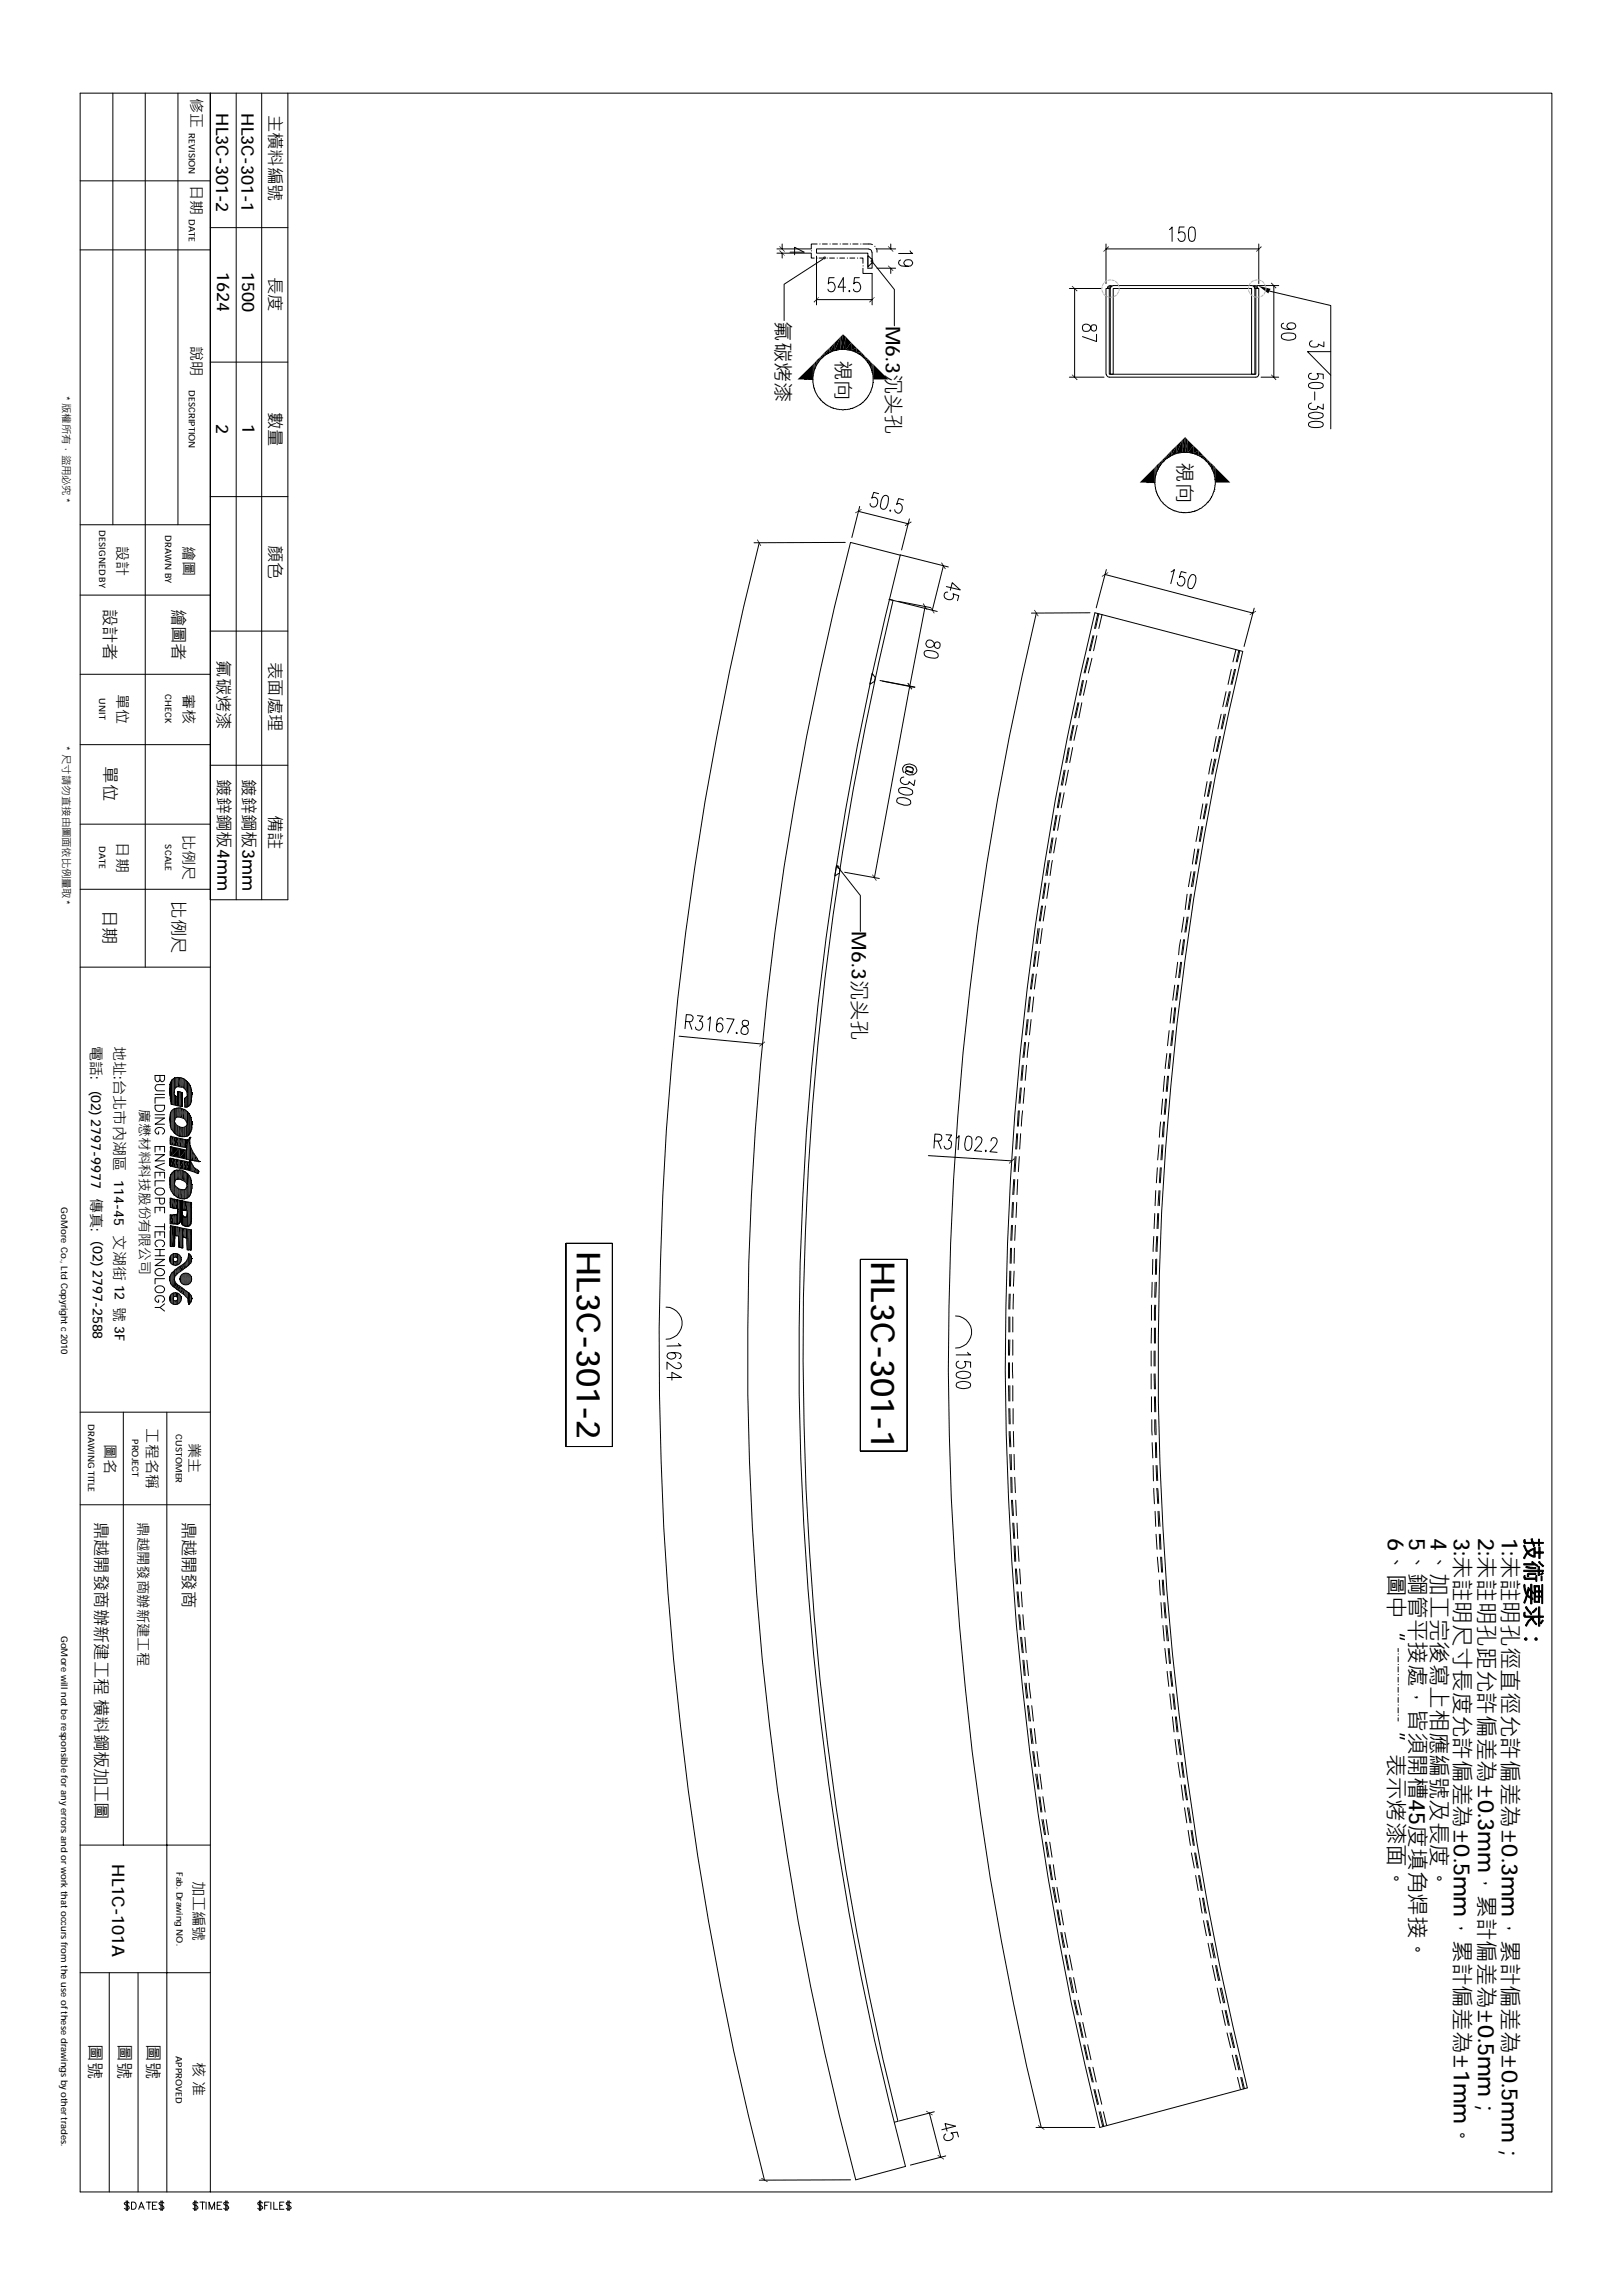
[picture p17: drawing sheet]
<svg xmlns="http://www.w3.org/2000/svg" width="210mm" height="297mm" viewBox="0 0 210 297" stroke-linecap="round" stroke-linejoin="round" font-family="sans-serif">
<defs><g id="words">
<g font-size="4.3">
<text x="74.6" y="161.8" transform="rotate(90 74.6 161.8)">HL3C-301-2</text>
<text x="112.7" y="163.1" transform="rotate(90 112.7 163.1)">HL3C-301-1</text>
</g>
<g font-size="2.9">
<text x="179.6" y="199" transform="rotate(90 179.6 199)">6、圖中“</text>
<text x="182.4" y="199" transform="rotate(90 182.4 199)">5、鋼管平接處，皆須開槽45度填角焊接。</text>
<text x="185.2" y="199" transform="rotate(90 185.2 199)">4、加⼯完後寫上相應編號及⻑度。</text>
<text x="188.1" y="199" transform="rotate(90 188.1 199)">3:未註明尺⼨⻑度允許偏差為±0.5mm，累計偏差為±1mm。</text>
<text x="191.3" y="199" transform="rotate(90 191.3 199)">2:未註明孔距允許偏差為±0.3mm，累計偏差為±0.5mm；</text>
<text x="194.4" y="199" transform="rotate(90 194.4 199)">1:未註明孔徑直徑允許偏差為±0.3mm，累計偏差為±0.5mm；</text>
<text x="179.6" y="224" transform="rotate(90 179.6 224)">”表示烤漆面。</text>
</g>
<g font-size="2.6">
<text x="100.4" y="41.6" transform="rotate(90 100.4 41.6)">氟碳烤漆</text>
<text x="108.1" y="46.5" transform="rotate(90 108.1 46.5)">視向</text>
<text x="114.6" y="42.1" transform="rotate(90 114.6 42.1)">M6.3沉头孔</text>
<text x="152.4" y="59.8" transform="rotate(90 152.4 59.8)">視向</text>
<text x="110.2" y="120.5" transform="rotate(90 110.2 120.5)">M6.3沉头孔</text>
</g>
<g font-size="2.2">
<text x="28" y="14.6" transform="rotate(90 28 14.6)">HL3C-301-2</text>
<text x="31.2" y="14.6" transform="rotate(90 31.2 14.6)">HL3C-301-1</text>
<text x="34.8" y="14.8" transform="rotate(90 34.8 14.8)">主橫料編號</text>
<text x="28.1" y="35.2" transform="rotate(90 28.1 35.2)">1624</text>
<text x="31.3" y="35.2" transform="rotate(90 31.3 35.2)">1500</text>
<text x="34.8" y="35.8" transform="rotate(90 34.8 35.8)">⻑度</text>
<text x="34.8" y="53.2" transform="rotate(90 34.8 53.2)">數量</text>
<text x="28" y="54.8" transform="rotate(90 28 54.8)">2</text>
<text x="31.4" y="54.8" transform="rotate(90 31.4 54.8)">1</text>
<text x="34.8" y="70.5" transform="rotate(90 34.8 70.5)">顏色</text>
<text x="13.4" y="78.8" transform="rotate(90 13.4 78.8)">設計者</text>
<text x="22.3" y="78.8" transform="rotate(90 22.3 78.8)">繪圖者</text>
<text x="28.1" y="85.4" transform="rotate(90 28.1 85.4)">氟碳烤漆</text>
<text x="34.8" y="85.6" transform="rotate(90 34.8 85.6)">表面處理</text>
<text x="13.4" y="99.1" transform="rotate(90 13.4 99.1)">單位</text>
<text x="28.2" y="100.8" transform="rotate(90 28.2 100.8)">鍍鋅鋼板4mm</text>
<text x="31.4" y="100.8" transform="rotate(90 31.4 100.8)">鍍鋅鋼板3mm</text>
<text x="34.8" y="105.4" transform="rotate(90 34.8 105.4)">備註</text>
<text x="13.3" y="117.7" transform="rotate(90 13.3 117.7)">日期</text>
<text x="22.3" y="116.6" transform="rotate(90 22.3 116.6)">比例尺</text>
<text x="12.3" y="196.9" transform="rotate(90 12.3 196.9)">鼎越開發商辦新建工程 横料鋼板加工圖</text>
<text x="23.6" y="196.9" transform="rotate(90 23.6 196.9)">鼎越開發商</text>
<text x="14.5" y="241.2" transform="rotate(90 14.5 241.2)">HL1C-101A</text>
<text x="11.5" y="264.5" transform="rotate(90 11.5 264.5)">圖號</text>
<text x="15.3" y="264.5" transform="rotate(90 15.3 264.5)">圖號</text>
<text x="19" y="264.5" transform="rotate(90 19 264.5)">圖號</text>
</g>
<g font-size="1.9">
<text x="24.7" y="12.6" transform="rotate(90 24.7 12.6)">修正</text>
<text x="24.7" y="23.9" transform="rotate(90 24.7 23.9)">日期</text>
<text x="24.7" y="44.7" transform="rotate(90 24.7 44.7)">說明</text>
<text x="15.1" y="70.6" transform="rotate(90 15.1 70.6)">設計</text>
<text x="23.7" y="70.7" transform="rotate(90 23.7 70.7)">繪圖</text>
<text x="15.1" y="89.8" transform="rotate(90 15.1 89.8)">單位</text>
<text x="23.7" y="89.8" transform="rotate(90 23.7 89.8)">審核</text>
<text x="15.1" y="109" transform="rotate(90 15.1 109)">日期</text>
<text x="23.7" y="108.1" transform="rotate(90 23.7 108.1)">比例尺</text>
<text x="11.7" y="135.3" transform="rotate(90 11.7 135.3)">電話:</text>
<text x="14.7" y="135.3" transform="rotate(90 14.7 135.3)">地址:台北市內湖區 114-45 文湖街 12 號 3F</text>
<text x="19" y="184.8" transform="rotate(90 19 184.8)">工程名稱</text>
<text x="13.5" y="186.8" transform="rotate(90 13.5 186.8)">圖名</text>
<text x="24.4" y="186.7" transform="rotate(90 24.4 186.7)">業主</text>
<text x="17.8" y="196.9" transform="rotate(90 17.8 196.9)">鼎越開發商辦新建工程</text>
<text x="25" y="243.4" transform="rotate(90 25 243.4)">加工編號</text>
<text x="25" y="266.8" transform="rotate(90 25 266.8)">核 准</text>
</g>
<g font-size="1.8">
<text x="11.8" y="141.1" transform="rotate(90 11.8 141.1)">(02) 2797-9977 傳真:</text>
<text x="18" y="143.5" transform="rotate(90 18 143.5)">廣懋材料科技股份有限公司</text>
<text x="12" y="160.6" transform="rotate(90 12 160.6)">(02) 2797-2588</text>
</g>
<g font-size="1.4">
<text x="8.1" y="51.2" transform="rotate(90 8.1 51.2)">* 版權所有，盜用必究 *</text>
<text x="8.1" y="96.5" transform="rotate(90 8.1 96.5)">* 尺寸請勿直接由圖面依比例量取 *</text>
</g>
<g font-size="1.2">
<text x="7.9" y="156.2" transform="rotate(90 7.9 156.2)">GoMore Co., Ltd Copyright c 2010</text>
<text x="7.9" y="211.7" transform="rotate(90 7.9 211.7)">GoMore will not be responsible for any errors and or work that occurs from the use ofthese drawings by other trades.</text>
</g>
<g font-size="1.1">
<text x="24.4" y="17.3" transform="rotate(90 24.4 17.3)">REVISION</text>
<text x="24.4" y="28.3" transform="rotate(90 24.4 28.3)">DATE</text>
<text x="24.4" y="50.5" transform="rotate(90 24.4 50.5)">DESCRIPTION</text>
<text x="12.8" y="68.6" transform="rotate(90 12.8 68.6)">DESIGNED BY</text>
<text x="21.4" y="69.2" transform="rotate(90 21.4 69.2)">DRAWN BY</text>
<text x="21.4" y="89.8" transform="rotate(90 21.4 89.8)">CHECK</text>
<text x="12.8" y="90.3" transform="rotate(90 12.8 90.3)">UNIT</text>
<text x="12.8" y="109.5" transform="rotate(90 12.8 109.5)">DATE</text>
<text x="21.4" y="109.2" transform="rotate(90 21.4 109.2)">SCALE</text>
<text x="11.4" y="184.2" transform="rotate(90 11.4 184.2)">DRAWING TITLE</text>
<text x="22.7" y="185.5" transform="rotate(90 22.7 185.5)">CUSTOMER</text>
<text x="17.1" y="186.2" transform="rotate(90 17.1 186.2)">PROJECT</text>
<text x="22.9" y="242.2" transform="rotate(90 22.9 242.2)">Fab. Drawing NO.</text>
<text x="22.7" y="266" transform="rotate(90 22.7 266)">APPROVED</text>
</g>
</g></defs>
<g fill="none" stroke="#000" stroke-width=".13">
<path d="M10.4 12.1h190.4v271.5h-190.4zM14.6 12.1v55.8M18.8 12.1v113M23 12.1v55.8M27.2 12.1v271.5M30.6 12.1v104.3zM33.9 12.1v104.3M37.3 12.1v104.3h-10.1M10.4 23.4h16.8M10.4 32.3h16.8M27.2 29.4h10.1M100.5 32.2h4.5"/>
<path d="M100.5 32.8h4.5M101.2 31.6v.6M101.2 32.8v.6M102.2 32.6h1.9l-1.3-.6v1M105 32.8v.6h.4M105 32.5h.1M105.7 33.1v6.3M105.7 38.8h7.2M105.7 33.4h.1M105.7 31.6h-.7v.6M106 33.4h.7M106.1 31.6h.1"/>
<path d="M106.4 31.6h.7M106.6 33.5l-5.1 3.3v4.7M107 33.4h.1M107.4 33.4h.6M107.4 31.6h.1M107.7 31.6h.7M107.9 35.9h-.6l-.1 .8a.49 .49 0 0 1 .6-.2 .49 .49 0 0 1 .3 .6 .5 .5 0 0 1-.3 .6 .5 .5 0 0 1-.7-.3M108.3 33.4h.1M108.7 33.4h.6M108.7 31.6h.1M109.1 31.6h.6M109.4 37.2h-.9l.6-1.3v1.8"/>
<path d="M109.6 33.4h.1M109.9 37.6l.1 .1h-.1zM110 33.4h.6M110 31.6h.1M110.4 31.6h.6M111 33.4h.1M111.2 35.9h-.6l-.1 .8a.49 .49 0 0 1 .6-.2 .49 .49 0 0 1 .3 .6 .5 .5 0 0 1-.3 .6 .5 .5 0 0 1-.7-.3M111.3 33.4h.4v.7M111.4 31.6h.1M111.7 34.7v.7h1.2v4M111.7 31.6a1.95 1.95 0 0 1 1.2 .1M111.7 34.4h.1"/>
<path d="M112.3 33.1l.4 .4h.2v.6h-.2l-.3 .4zM112.4 32.2h-6.7v.6h6.6v1.9h.6v-2.1M112.4 32.2l.2 .1 .2 .3M112.9 33.9l2.8 3.6v4.6M113.2 31.9h.1M113.4 32.1l.1 .5M113.5 32.2h2.4M113.5 34.7h2.4M115.3 31.6v.6M115.3 34.7v.7M116.5 33.6l-.1 .1-.1 .2 .1 .3a2.14 2.14 0 0 0 1.5 .2l.2-.3a.58 .58 0 0 0-.6-.5 .58 .58 0 0 0-.5 .5l.2 .3h.3M117.8 32.5l.3 .3h-1.8"/>
<path d="M138.4 37.3h4.1M139.1 37.3v11.5M143.1 31.6v5.1M143.1 32.2h19.8M143.7 37.2l-.1 .1M143.8 37.1h-.2l-.2 .2M143.9 37a.4 .4 0 0 0-.6 .3M151.3 29.7l.4-.3v1.8M153.2 29.4h-.6l-.1 .8a.5 .5 0 0 1 .7-.1 .5 .5 0 0 1 .2 .6 .47 .47 0 0 1-.4 .5 .47 .47 0 0 1-.6-.4M154 29.4h.3a.85 .85 0 0 1 .4 1l-.2 .7-.2 .1-.3-.1a2.16 2.16 0 0 1 0-1.7zM162.2 37a.4 .4 0 0 1 .6 .3M162.3 37.1h.2l.1 .2"/>
<path d="M162.3 37.3l-.1-.3-.2-.1h-17.9l-.3 .2-.1 .2v11.1h.4v-11.1h17.9v11.1h.4v-11.1M162.3 37.2l.2 .1M162.5 37.3h.4v11.1l-.2 .4h-19.1h-.2l-.2-.4M162.5 37.3v11.1h-18.9v-11.1h-.5v11.1M162.6 36.9h2.9M162.9 31.6v5.1M164.3 37.7l7.9 1.8v16M164.8 36.9v11.9M27.2 46.8h10.1M104.1 49.1h.4M104.6 49.1h.1M105.2 49.5v.2"/>
<path d="M105.2 48.9v.2h-.4M105.2 48.6h.1M105.2 48.7v.1M105.2 49.1v.1M105.2 49.2v.1M105.2 49.4h.1M105.2 48.4v.2M105.2 49.7l.1 .2M105.3 50v.2M105.3 49.9h.1M105.3 48.2v.2M105.3 50.2h.1"/>
<path d="M105.4 47.9l-.1 .2M105.4 50.2v.2M105.4 50.4h.1M105.5 50.5v.2M105.5 47.7l-.1 .2M105.5 47.6h.1M105.5 50.7l.1 .2M105.6 47.4l-.1 .2M105.6 50.9l.2 .3M105.7 47.2l-.1 .1M105.8 51.2l.1 .1M105.8 47l-.1 .1"/>
<path d="M105.9 46.9h.1M105.9 51.4h.1M106 51.4v.1M106.1 51.6h.1M106.1 51.6l.1 .2M106.3 51.8h.1M106.3 51.8l.1 .1M106.3 46.3l-.4 .6M106.4 46.3h.1M106.4 52h.1M106.5 52l.1 .1M106.6 46.1h.1"/>
<path d="M106.6 46.2l-.2 .1M106.6 52.1h.1M106.7 52.2l.1 .1M106.7 46l-.1 .1M106.8 46h.1M106.8 52.3h.1M106.9 52.4h.1M107 45.8l-.2 .1M107.1 52.4h.1M107.1 52.5l.2 .1M107.2 45.7l-.1 .1M107.2 45.7h.1"/>
<path d="M107.4 52.6h.1M107.4 45.6l-.1 .1M107.5 45.5l-.1 .1M107.5 52.7h.1M107.6 52.7l.1 .1M107.7 45.5h-.2M107.8 52.8h.1M107.8 52.8l.2 .1M107.9 45.4l-.2 .1M108 52.9h.2M108.2 45.3l-.3 .1M108.2 45.3h.1"/>
<path d="M108.2 45.3h.2M108.3 52.9h.2M108.5 53h.3M108.7 45.2l-.2 .1M108.7 45.2h.1M108.8 53h.1M108.8 45.2h.1M108.9 53h.4M109 45.2h.1M109.1 45.2h.1M109.3 45.2h.2M109.3 53h.2"/>
<path d="M109.5 45.2l.2 .1M109.8 52.9l-.2 .1M109.8 45.3h.2M109.8 52.9h.1M110 52.9h-.1M110 45.3h.1M110.1 52.9h.1M110.1 45.3l.1 .1M110.3 45.4l.2 .1M110.3 52.8l-.1 .1M110.3 52.8h.1M110.5 45.5l.2 .1"/>
<path d="M110.5 52.7l-.1 .1M110.8 52.6l-.2 .1M110.8 45.6h.1M110.8 45.6l.2 .1M110.8 52.6h.1M111 45.7h.1M111 45.7l.3 .2M111.1 52.5l-.2 .1M111.3 52.4h-.2M111.3 52.3v.1M111.3 45.9l.1 .1M111.5 52.2l-.2 .1"/>
<path d="M111.5 52.2h.1M111.5 46h.1M111.5 46l.1 .1M111.6 46.2h.1M111.7 52.1h-.2M111.7 52h.1M111.7 46.2l.1 .1M111.8 51.9v.1M111.8 46.3v.1M111.9 46.4l.2 .2M111.9 51.8h.1M112 51.7l-.1 .1"/>
<path d="M112.1 46.6l.1 .2M112.1 51.6h.1M112.2 51.5l-.1 .1M112.2 51.4h.1M112.2 46.8l.1 .1M112.4 51.3l-.1 .1M112.4 51.2h.1M112.4 46.9v.1M112.4 47l.1 .1M112.5 51l-.1 .2M112.5 47.2h.1M112.5 47.2l.1 .2"/>
<path d="M112.6 50.8l-.1 .2M112.6 50.7h.1M112.6 47.5l.1 .1M112.7 50.5l-.1 .2M112.7 47.7l.1 .2M112.8 50.2l-.1 .2M112.8 47.9l.1 .2M112.8 47.9h.1M112.9 48.2h.1M112.9 50.1l-.1 .1M112.9 50h.1M112.9 48.2v.2"/>
<path d="M112.9 49.7v.2M112.9 48.4l.1 .2M113 49.5l-.1 .2M113 49.5h.1M113 48.7h.1M113 48.8v.1M113 48.9v.1M113 49v.2M113 49.3v.1M138.4 48.8h4.5M140.2 42.1a.66 .66 0 0 1 .7-.1 .66 .66 0 0 1 .3 .6 .38 .38 0 0 0 .6 .1 .45 .45 0 0 0-.2-.7l-.3 .1-.1 .1a.64 .64 0 0 1-.3 .6 .64 .64 0 0 1-.7-.1l-.1-.2zM141.9 43.3v.9l-1.8-.7"/>
<path d="M150.4 59.8l-.1 .2M150.5 59.8h.1M150.6 59.6h.1M150.6 59.7l-.1 .1M150.8 59.5l-.1 .1M150.8 59.4v.1M151 59.3l-.1 .1M151 59.3h.1M151.2 59.2l-.1 .1M151.3 59.1v.1M151.4 59l-.1 .1M151.5 59h.1"/>
<path d="M151.7 58.9l-.2 .1M152 58.8l-.3 .1M152.2 58.7h-.2M152.5 58.6l-.2 .1M152.7 58.6h-.2M153 58.5l-.2 .1M153 58.5h.2M153.2 58.5h.3M153.5 58.5h.1M153.6 58.5h.2M153.8 58.5l.3 .1M154.1 58.6h.2"/>
<path d="M154.3 58.6v.1M154.3 58.7h.2M154.6 58.7h.1M154.6 58.7l.2 .1M154.9 58.8l.1 .1M155 58.9h.1M155.1 58.9l.1 .1M155.3 59l.1 .1M155.5 59.2h.1M155.5 59.2l.2 .1M155.8 59.3l.1 .2M155.9 59.5l.2 .1"/>
<path d="M156.1 59.7h.1M156.2 59.7l.1 .1M156.3 59.8h.1M156.3 59.9l.1 .1M163.2 48.8h2.3M165.9 43.3a2.16 2.16 0 0 1 1.7 0l.1 .3a.92 .92 0 0 1-1.1 .4l-.7-.2-.1-.2zM166.1 41.8l-.2 .1-.1 .3a1.33 1.33 0 0 0 1.6 .3l.3-.3a.58 .58 0 0 0-.6-.4 .58 .58 0 0 0-.6 .4l.1 .2 .4 .2M169.4 49.6a2.25 2.25 0 0 1 1.8 0v.3a1.02 1.02 0 0 1-1.1 .4l-.7-.2-.1-.2zM169.4 53.5a2.25 2.25 0 0 1 1.8 0v.3a1.26 1.26 0 0 1-1.5 .3l-.3-.1-.1-.2zM169.4 54.7a2.25 2.25 0 0 1 1.8 0v.3a1.02 1.02 0 0 1-1.1 .3l-.7-.2-.1-.1zM169.7 48.3a.38 .38 0 0 0-.3 .2 .38 .38 0 0 0 0 .4 .82 .82 0 0 0 1.2-.1l-.2-.5 .8 .1v.6M169.7 52.1l-.2 .1a.38 .38 0 0 0-.1 .6 .8 .8 0 0 0 1.1-.1v-.1l.7 .3v-.6"/>
<path d="M169.8 44.1a.39 .39 0 0 0-.3 .3 .39 .39 0 0 0 .2 .5h.3a.52 .52 0 0 0 .6-.2v-.2l.7 .4v-.7M170.1 50.7v1.1M172.2 45.5h-3l3 3M10.4 67.9h16.8M10.4 77h16.8M27.2 64.2h10.1M98.3 70.2a428.4 428.4 0 0 0 .6 211.9M109.4 70.2h-11.8M110.1 70.2l6.4 1.6a411.2 411.2 0 0 0 .7 208.5l-6.5 1.7a417.3 417.3 0 0 1-.6-211.8zM111.1 66.2l6.4 1.6M111.3 65.5l-1.1 4M113.7 63.9l-.6-.2-.3 .8a.45 .45 0 0 1 .8 .2 .58 .58 0 0 1-.2 .7 .58 .58 0 0 1-.8 0v-.3"/>
<path d="M114.4 64.1h.2l.3 .1a1.93 1.93 0 0 1-.4 1.7h-.2l-.3-.2a1.93 1.93 0 0 1 .4-1.6zM115.1 66h.1l.1 .1-.1 .1zM116.2 77.8l4.2 .8M116.5 71.8l6.2 1.5M116.9 64.7l-.6-.2-.3 .8 .1-.1a.57 .57 0 0 1 .7 .3 .57 .57 0 0 1-.2 .7 .45 .45 0 0 1-.5 .1 .45 .45 0 0 1-.3-.4M117.7 67.1l-1 4M119.7 78.5l-2 10.3M121.3 79.1l-6.2-1.6 .5 .2a410.7 410.7 0 0 0 .6 196.7l-.5 .2M122.1 73.2l-1.5 5.7M122.5 75.9l1.7 .4-1-.9-.2 1M122.6 76.6h-.1a.49 .49 0 0 0-.3 .5 .49 .49 0 0 0 .4 .4 .52 .52 0 0 0 .7 0 .52 .52 0 0 0 0-.7l.8 .3-.2 .6M134.1 79.3a415.8 415.8 0 0 0 .6 195.9"/>
<path d="M141.1 79.3h-7.6M141.7 79.3l19.1 5a390.2 390.2 0 0 0 .6 185.8l-19.1 5.1a408.8 408.8 0 0 1-.6-195.9zM142.1 79.4l-.5 1.9M142.2 79.4l-.4 1.9M142.6 79.5l-.4 1.8M143 74.3l19.1 5M143.2 73.7l-1.3 4.9M148.4 62.4h.4M148.8 62.4h.2M149.4 62.5l.1 .2M149.4 62.5h.1M149.5 60.4v2"/>
<path d="M149.5 62.7v.2M149.5 62.3l-.1 .1h-.3M149.5 61.7h.1M149.5 63h.1M149.5 63.1v.1M149.5 61.8v.1M149.5 63.2l.1 .1M149.6 63.3v.1M149.6 61.5l-.1 .1M149.6 61.4v.1M149.6 63.5h.1M149.6 63.6l.1 .1"/>
<path d="M149.6 61.2v.2M149.7 63.7v.1M149.7 61l-.1 .1M149.7 63.8l.1 .2M149.8 60.9h-.1M149.8 64h.1M149.8 64l.1 .2M149.9 60.6v.1M149.9 60.7l-.1 .2M149.9 64.2h.1M149.9 60.5v.1M149.9 64.3l.1 .1"/>
<path d="M150 60.4v.1M150 64.5h.1M150.1 64.5l.1 .2M150.1 60.3l-.1 .1M150.1 60.2h.1M150.2 64.8l.3 .3M150.2 60.1v.1M150.3 60h.1M150.5 65.1h.1M150.5 65.1l.2 .2M150.7 65.3h.1M150.7 65.3l.2 .2"/>
<path d="M151 65.5l.1 .1M151.2 65.6l.1 .1M151.3 65.8h.1M151.4 65.8l.1 .1M151.6 74l.4-.3-.5 1.8M151.6 65.9l.2 .1M151.8 66h.1M151.8 66l.2 .1M152 66.1h.1M152.1 66.1l.2 .1M152.4 66.2h.2M152.6 66.3h.2"/>
<path d="M152.8 66.3h.2M153.1 66.3h.2M153.3 66.3h.3M153.5 74.1l-.6-.2-.3 .8 .1-.1a.57 .57 0 0 1 .6 .3 .57 .57 0 0 1-.1 .7 .45 .45 0 0 1-.5 .2 .45 .45 0 0 1-.3-.5M153.8 66.3h-.2M153.8 66.3h.3M154.1 66.3h.1M154.2 74.4h.3a.88 .88 0 0 1 .1 1.1l-.3 .6h-.4a1.05 1.05 0 0 1-.1-1.1zM154.3 66.2h-.2M154.6 66.2h-.3M154.8 66.1h-.2M155.1 65.9l-.2 .1"/>
<path d="M155.3 65.8l-.1 .1M155.3 65.8h.1M155.7 65.5l-.3 .3M155.9 65.3l-.2 .2M156.2 65.1l-.2 .2M156.3 65l-.1 .1M156.3 64.9v.1M156.5 64.8l-.1 .1M156.5 60.1h.1M156.5 64.7v.1M156.5 60.1l.1 .1M156.6 60.3l.2 .1"/>
<path d="M156.6 64.6l-.1 .1M156.6 64.5h.1M156.8 64.3l-.1 .2M156.8 64.3h.1M156.8 60.5h.1M156.8 60.6v.1M156.8 60.7l.2 .2M156.9 64.1l-.1 .1M157 63.9l-.1 .2M157 61h.1M157 61l.1 .2M157.1 63.6l-.1 .2"/>
<path d="M157.1 61.3v.2M157.1 63.6h.1M157.1 61.5l.1 .3M157.1 63.4v.1M157.2 63.3h.1M157.2 63.1v.2M157.2 62.9v.2M157.2 61.8v.2M157.2 62.8h.1M157.2 62l.1 .2M157.2 62h.1M157.3 62.3v.2"/>
<path d="M157.3 62.5v.1M157.3 62.6v.1M162.3 78.7l-1.3 4.9M10.4 96.3h16.8M10.4 87.2h16.8M27.2 81.6h10.1M27.2 99h10.1M112.9 87.1l.4 .5-.1 .6-.6 .3zM113.9 88l4.5 .9M114.2 88.1l4.2 .8M117 99.9a.73 .73 0 0 1 .1-.9 .73 .73 0 0 1 .9-.1 .69 .69 0 0 1 .5 1.1 1.02 1.02 0 0 1-1.4-.1l.2-.2 .9 .2M117.2 99.8l.9 .2"/>
<path d="M117.3 99.3a.69 .69 0 0 1 .9 .3M117.5 99.7l-.3-.2 .1-.2a.63 .63 0 0 1 .9 .3l-.1 .3h-.2M117.7 88.8l-4.5 24.8M119.7 84.2a1.95 1.95 0 0 1 1.7 .4v.3a.95 .95 0 0 1-1.1 .2l-.5-.2-.2-.2v-.3zM120 82.9a.65 .65 0 0 1 .7 0 .65 .65 0 0 1 .2 .7 .36 .36 0 0 0 .4 .3 .36 .36 0 0 0 .3-.2l.1-.3a.37 .37 0 0 0-.3-.3 .37 .37 0 0 0-.4 .1 .6 .6 0 0 1-.6 .6 .6 .6 0 0 1-.6-.5zM137.7 99.6l-.4 2M137.8 99.6l-.3 2M138.3 96.8l-.4 1.9M138.3 99.6l-.4 2M138.4 96.8l-.4 1.9M138.8 96.7l-.4 2M138.9 93.8l-.4 2"/>
<path d="M139 93.8l-.4 2M139.4 93.8l-.4 2M139.5 90.9l-.4 2M139.6 90.9l-.4 2M140 90.9l-.4 2M140.1 88l-.4 1.9M140.2 88l-.4 1.9M140.6 88l-.4 1.9M140.8 85.1l-.5 2M140.9 85.1l-.5 2M141.3 85.2l-.5 1.9M141.4 82.2l-.4 2"/>
<path d="M141.6 82.2l-.5 2M141.9 82.2l-.4 2M156.8 98.2l-.4 1.9M157.2 98.2l-.4 1.9M157.4 98.2l-.5 1.9M157.4 95.3l-.4 1.9M157.8 95.3l-.4 1.9M157.9 95.3l-.4 1.9M158 92.4l-.4 1.9M158.4 92.4l-.4 1.9M158.6 92.4l-.4 1.9M158.7 89.5l-.5 1.9"/>
<path d="M159.1 89.5l-.5 1.9M159.2 89.5l-.4 1.9M159.3 86.6l-.4 1.9M159.8 86.6l-.5 1.9M159.9 86.6l-.5 1.9M159.9 84.1l-.3 1.5M160.3 84.1l-.3 1.5M160.4 84.2l-.3 1.4M10.4 115h16.8M10.4 106.6h16.8M108.2 112l.4 .4h.1l-.1 .6-.6 .3zM108.5 112.3l2.8 3.6v4.6"/>
<path d="M109.3 112.8l4.5 .9M116.2 103.3a1.7 1.7 0 0 1 1.6 .3l.1 .3a.9 .9 0 0 1-1.1 .2l-.7-.3-.1-.2zM116.4 102a1.73 1.73 0 0 1 1.7 .3v.3a1.18 1.18 0 0 1-1.6 0l-.2-.1v-.2zM117 100.5a.43 .43 0 0 0-.5 .3 .43 .43 0 0 0 .2 .5 .53 .53 0 0 0 .5 .2 .53 .53 0 0 0 .4-.4l.7 .5 .1-.7M134.8 117.2l-.3 2M134.9 117.2l-.3 2M135.2 114.2l-.3 2M135.3 117.2l-.3 2M135.3 114.2l-.3 2M135.6 111.3l-.3 2M135.8 114.2l-.3 2M135.8 111.3l-.3 2"/>
<path d="M136.1 108.4l-.3 1.9M136.2 111.3l-.3 2M136.3 108.4l-.3 1.9M136.7 105.5l-.4 1.9M136.7 108.4l-.3 1.9M136.8 105.5l-.4 1.9M137.2 102.6l-.4 1.9M137.2 105.5l-.3 1.9M137.3 102.6l-.4 1.9M137.7 102.6l-.4 1.9M153.2 118.6l-.3 2M153.6 118.6l-.3 2"/>
<path d="M153.6 115.7l-.2 2M153.8 118.6l-.3 2M154.1 115.7l-.3 2M154.1 112.8l-.3 1.9M154.2 115.7l-.3 2M154.5 112.8l-.3 1.9M154.6 109.8l-.3 2M154.6 112.8l-.3 1.9M155 109.8l-.3 2M155.1 106.9l-.3 2M155.2 109.8l-.4 2M155.5 106.9l-.3 2"/>
<path d="M155.7 106.9l-.4 2M155.7 104l-.4 1.9M156.1 104l-.4 1.9M156.2 104l-.4 1.9M156.2 101.1l-.3 1.9M156.6 101.1l-.3 1.9M156.8 101.1l-.4 1.9M10.4 125.1h16.8M20.7 139.1v.7a.27 .27 0 0 0 .5 0l.1-.7h-1.2v.5a.38 .38 0 0 0 .4 .3l.2-.3M22 140v2.5M22.1 139.9v2.9M22.1 139.8v3.1l1.5 .3v-.6a1.71 1.71 0 0 0-.1-1.3h-.2"/>
<path d="M22.2 139.8v3.1M22.2 139.7v3.2M22.3 139.6v3.3M22.4 139.5v3.4M22.5 139.5v3.4M23.9 139.6l.5 .6M23.9 139.6a1.21 1.21 0 0 0-1.9 .8M24.3 139.9v3.3M87.9 134.1l10.7 1M88.7 132.2h.6a.48 .48 0 0 0 .4-.4 .48 .48 0 0 0-.3-.5h-.6l-.2 1.8M89.2 132.2l.3 1M90.3 131.4l.7 .1-.5 .6 .2 .1a.62 .62 0 0 1 .2 .7 .62 .62 0 0 1-.6 .4l-.2-.1-.1-.3"/>
<path d="M91.6 131.9l.3-.3-.1 1.8M93.6 132l-.3-.3-.3 .1a1.93 1.93 0 0 0-.2 1.6 .39 .39 0 0 0 .6-.1 .59 .59 0 0 0-.3-.9h-.2l-.2 .5M94.1 131.8l.9 .1-.9 1.7M95.2 133.6l.1-.1 .1 .2zM96.1 132.1a.4 .4 0 0 0 .1 .6 .62 .62 0 0 1 .6 .5 .62 .62 0 0 1-.4 .6 .53 .53 0 0 1-.5-.4 .53 .53 0 0 1 .5-.6l.2-.1a.38 .38 0 0 0 .2-.6l-.4-.1zM132.3 137.8l-.2 2M132.4 137.8l-.2 2M132.6 134.9l-.2 1.9M132.7 134.9l-.2 1.9M132.8 137.8l-.1 2M132.9 131.9l-.2 2M133.1 131.9l-.3 2"/>
<path d="M133.1 134.9l-.2 1.9M133.2 129l-.2 1.9M133.3 129l-.2 1.9M133.4 131.9l-.2 2M133.6 126l-.3 2M133.7 126l-.2 2M133.8 129l-.2 1.9M134 123.1l-.3 1.9M134.1 123.1l-.2 1.9M134.1 126l-.2 2M134.3 120.1l-.2 2M134.5 120.1l-.3 2"/>
<path d="M134.5 123.1l-.3 1.9M134.9 120.1l-.3 2M150.7 139.2l-.2 2M151 136.3l-.2 1.9M151.1 139.2l-.2 2M151.2 139.2l-.2 2M151.3 133.3l-.2 2M151.4 136.3l-.2 1.9M151.5 136.3l-.2 1.9M151.6 130.4l-.2 2M151.7 133.3l-.2 2M151.8 133.3l-.2 2"/>
<path d="M152 130.4l-.2 2M152 127.5l-.2 1.9M152.1 130.4l-.2 2M152.4 127.5l-.3 1.9M152.4 124.5l-.3 2M152.5 127.5l-.2 1.9M152.8 121.6l-.3 1.9M152.8 124.5l-.3 2M152.9 124.5l-.2 2M153.2 121.6l-.3 1.9M153.3 121.6l-.3 1.9M20.1 143h1.2v.4a.67 .67 0 0 1-.6 .4 .67 .67 0 0 1-.6-.4z"/>
<path d="M20.1 144.6h1.2l-1.2 .8h1.2M20.1 149v-.7h1.2v.7M20.1 149.4h1.2l-1.2 .8h1.2M20.1 152.4v-.7h1.2v.7M20.1 155h1.2v.5l-.1 .2-.3 .1-.2-.1v-.7M20.1 156.9v-.7h1.2v.7M20.1 141.6h1.2M20.1 144.2h1.2M20.1 158.7h1.2M20.2 153.8a.65 .65 0 0 1 1.1 .4 .65 .65 0 0 1-.7 .4 .65 .65 0 0 1-.5-.6zM20.5 146.4v.3a.43 .43 0 0 1-.5-.4 .43 .43 0 0 1 .5-.4 .57 .57 0 0 1 .8 .5l-.3 .3M20.7 148.3v.5"/>
<path d="M20.7 151.7v.4M20.7 156.2v.5M20.7 159.4v.4M21.3 140.3h-.9a.41 .41 0 0 0-.3 .4 .41 .41 0 0 0 .3 .4h.9M21.3 142h-1.2v.7M21.3 150.5l-1.2 .4 1.2 .5M21.3 152.8h-1.2v.6M21.3 158.3v.8M21.9 141.3l.1 .4M22 150.1v.3M22 152.8v.8M22 144.9l.1 .7"/>
<path d="M22 152.3l-.1 .5M22 153.6l.2 .6M22 148.9v.6l2.6 .6-.1 .2M22 150.8l.4 .1 2.2 .6M22 159.2v2l.2 .1M22 147.2v.8l.1 .1M22 144.2l.2-.5v2.5l-.2-.6M22 140.1v2.1M22 150v.2M22 150.4v.3M22 155.6l.1 .2M22 149.8l.4 .1"/>
<path d="M22 149.9h.1M22 149.8h.1M22 149.8v.2M22 140.4v.9M22 150.8l.1 .1M22 141.8l.1 .3M22 142.1l.1 .4M22 144.2l-.1 .7M22 155.6h.1M22 155h.1M22 156l.1 .2M22 156.2h.1"/>
<path d="M22 157.2h.1M22 158.3h.1M22 157.7h.1M22 158.6v2.6M22.1 147.1v.1M22.1 148.4v.5M22.1 155.9l-.1 .1M22.1 158.6v2.6M22.1 148.4h-.1M22.1 156.2l.3 .1M22.1 143.8v2.2M22.1 147.1l2.1 .4"/>
<path d="M22.1 151.9v2.1M22.1 158.6l-.1 .3v2.3M22.1 148.3l.2 .1M22.1 148.4h.1M22.1 142.4v.4M22.1 147h.1M22.1 155.1l-.1-.1v.6M22.1 142.8h.1M22.1 148.1h.1M22.1 155h.1M22.1 143.7v2.5M22.2 151.8v2.4"/>
<path d="M22.2 158.6v2.7M22.2 148.1l1.8 .3M22.2 155.1l2.5 .5M22.2 143.7l.3-.3v3.2M22.2 151.7v2.5M22.2 146.1l.4 .4M22.2 154.2l.3 .4M22.3 148.4l1.9 .4M22.3 151.7l-.3 .7M22.3 143.6v2.7M22.3 151.6v2.8M22.3 143.5v2.9"/>
<path d="M22.4 151.5v3M22.4 143.5v3M22.4 149.9l.4 .1M22.4 156.3l.3 .1M22.4 151.6l-.1 .2M22.4 151.5v3.1M22.5 143.5v3.1M22.5 157.2h-.5v1.1l.6 .1M22.5 158.7v2.6M22.5 157.1h.3M22.5 151.5v3.1M22.5 146.5l.4 .4"/>
<path d="M22.5 158.3h.2M22.5 155.1h.1M22.5 151.4v3.3M22.6 141v.4M22.6 158.7l-.1 2.6M22.6 145v.2M22.6 154.6l.4 .3M22.6 153.1v.2l.4 .4M22.6 158.7v2.5M22.6 151.5h-.2M22.6 145.2l.2 .2M22.6 152.9v.2"/>
<path d="M22.6 159.9v.1M22.6 157.2h.1M22.7 159.8l.4 .1v1.5h.2M22.7 140.8l-.1 .2M22.7 144.8l-.1 .2M22.7 152.7l-.1 .2M22.7 156.3l.3 .1M22.7 158.4h.4M22.8 150l1.7 .3M22.8 145.5l.5 .3M22.8 157.2h.1M22.9 144.5l-.3 .2"/>
<path d="M22.9 152.6h-.2M22.9 152.6h.6M22.9 157.1h.1M22.9 144.5l.5 .1M22.9 154.9l.6 .2M22.9 156.4h.1M22.9 155.2h.1M23 146.9a1.54 1.54 0 0 0 1.4 0M23 153.7l.3 .2M23 156.9l-.1 .1M23 157.1h-.1M23 156.9h.1"/>
<path d="M23 155.2v3.2M23 143.3l.6 .1M23 143.4l-.4 .1M23 156.4v.5M23 157l-.1 .1M23 156.5h.1M23 156.4h.1M23 156.7h.1M23.1 141.2l-.1 .7-.4-.2-.1-.3M23.1 155.2v3.1M23.1 155.3v3M23.2 141.3h.1"/>
<path d="M23.2 140.6l-.5 .1M23.2 140.6l.3 .1M23.2 155.3v3h-.1M23.2 155.3v3M23.2 151.3l.5 .1M23.2 151.4l-.6 .1M23.2 158.2l-.1 .1M23.2 158.2h.1M23.3 155.3v2.9M23.3 155.3v2.8M23.3 145.8l.3 .1M23.3 155.3v2.7"/>
<path d="M23.3 158.1l-.1 .1M23.3 158h.1M23.3 155.3l.1 2.7M23.4 144.6l.4 .1M23.4 153.9h.3M23.4 158l.1 .1M23.4 158h.1M23.4 158.8v2.6M23.4 155.3v2.8M23.4 158.9v2.5M23.5 152.6l.2 .2M23.5 158.1v.1"/>
<path d="M23.5 158.2v-2.9v3M23.5 140.6l.3 .1M23.5 158.3l.1 .1M23.5 158.2v.1M23.5 158.9v2.5M23.5 155.3v3.1M23.5 143.5h.3M23.6 155.3v3.1M23.6 158.9v2.5M23.6 156.5v.3M23.6 156.9v.4M23.6 158.4l.1 .1"/>
<path d="M23.7 157.3h.1M23.7 158.9l-.1 2.5h-.1M23.7 151.5l.3 .1M23.7 156.6h-.1h.1M23.7 158.5l.2 .1M23.7 157.3l.3 .2M23.7 156.6h.2M23.7 157.4h.1M23.7 156.5h.1M23.7 158.5h.1M23.7 140.7l.4 .5M23.8 143.5l.2 .1"/>
<path d="M23.8 152.8l.2 .1M23.8 157.5h.1M23.8 156.6h.2M23.9 144.8l.2 .3M23.9 158.6l.1 .1M23.9 157.5h.2M23.9 155.4h.1M24 156.6l.2 .1v.2M24 151.6l.2 .2M24 148.4h.1M24 143.7l.5 .4M24 145.7l-.4 .2"/>
<path d="M24 152.9l.2 .3M24 148.1v.3M24.1 145.1l.1 .1M24.1 153.8l-.3 .1M24.1 148v.1M24.1 157.4l-.1 .1M24.1 148.5v.2M24.1 141.1l.1 .3M24.1 153.6l-.1 .1M24.1 157.4h.1M24.2 148.7h.1M24.2 153.3v.2"/>
<path d="M24.2 147.9l-.1 .1M24.2 145.6l-.1 .1M24.2 153.1v.2M24.2 147.7l-.1 .2M24.2 147.6l-.1 .2M24.2 147.6h-.1M24.2 157.3l-.1 .1M24.2 157.3h.1M24.2 159v2.7M24.2 141.4v.2M24.2 145.2v.4M24.2 147.5v.1"/>
<path d="M24.2 156.9v.3M24.2 155l-.7 .1M24.2 153.5v.2M24.2 156.7h.1M24.2 156.9h.1M24.2 157h.1M24.2 143.7v3.3M24.2 147.7v2.3M24.2 151.8v3.2M24.3 155.5v3.2M24.3 141.7l-.4 .4v1.1h.2M24.3 151.8l.2 .3"/>
<path d="M24.3 157.1l-.1 .1M24.3 157.3h-.1M24.3 155.5v3.2l.2-.1M24.3 147.7l-.1 .8M24.3 143.8v3.2M24.3 151.8v3.2M24.3 147.5v2.5M24.3 143.9v3M24.4 143.9v3M24.4 155.5v3.2h-.4M24.4 140v3.2M24.4 151.9v3.1"/>
<path d="M24.4 154.8l-.2 .2M24.4 147.3v2.7M24.4 144v2.9M24.4 155.5v3.1M24.5 140.1v3M24.5 147.3l-.2 .4M24.5 150.3h.1M24.5 159.1v2.6M24.5 152.1v2.7M24.5 144v2.8M24.5 147.2v2.9M24.5 155.5v3.1"/>
<path d="M24.5 144.2l.2 .3M24.5 152.1l.2 .3M24.6 144.1v2.6M24.6 147.4v.6M24.6 147.7v3.7M24.6 148l.5 1.3M24.6 140.2v2.9M24.6 152.1v2.7M24.6 148v3.5M24.6 155.6v3M24.6 159.1v2.6M24.6 140.4v2.6"/>
<path d="M24.6 147.3v.1M24.6 147.1l-.1 .2M24.6 151.5l.4 .1M24.6 146.5l-.2 .3M24.6 144.3v2.3M24.6 147.2v.1M24.6 150.1l.2 .5M24.6 150.1h.1M24.6 150.1h.2M24.6 142.8l-.2 .3-.3 .1M24.6 158.4l-.1 .2M24.6 140.4v2.5"/>
<path d="M24.6 152.3v2.4M24.6 155.6v2.9M24.7 159.1v2.6M24.7 155.6h.1l-.1 2.6M24.7 152.4v2.2M24.7 155.6v2.8M24.7 144.5l.1 .4M24.7 152.4l.1 .4M24.7 155.6h.1M24.7 144.3v2.3M24.7 140.6v2.3M24.7 152.4v2.1"/>
<path d="M24.7 146.3l-.1 .2M24.7 154.2l-.2 .6M24.7 158.3v.1M24.7 158.2h.1M24.7 140.6v2.2M24.8 159.1l-.1 2.6M24.8 150.1l.6 .1M24.8 146.1l-.1 .3M24.8 144.9v1M24.8 152.9v.4M24.8 156.9h.1M24.8 157.7h.1"/>
<path d="M24.8 156.2h.1M24.8 155.9h.1M24.8 155.6h-.1v2.7M24.8 141.1l-.4-1v3.1M24.8 150.6l.3 .3M24.8 142.4l-.2 .5M24.8 141.7v.7M24.8 141.3v.3M24.8 153.8l-.1 .4M24.8 153.3v.5M24.8 145.9v.3M25 151.6l.6 .2"/>
<path d="M25 150.9l.2 .2M25.1 149.3l.5 .6M25.2 151.1l.2 .2M25.4 151.2l.2 .2M25.4 150.2h.3M25.5 150l.1 .1M25.6 151.5h.2l-.2 .3M25.6 151.8h.1M25.6 150.3h.2M25.7 150.1v.1M25.7 150.2l.1 .1M120.1 149.5l10.8 .7"/>
<path d="M120.9 147.6h.6a.46 .46 0 0 0 .4-.4 .46 .46 0 0 0-.3-.4l-.6-.1-.1 1.8M121.4 147.6l.4 1M122.4 146.8h.7l-.4 .7a.44 .44 0 0 1 .4 .7 .51 .51 0 0 1-.3 .4 .51 .51 0 0 1-.5 0l-.1-.3M123.8 147.3l.3-.4-.1 1.8M125.1 147.1a.47 .47 0 0 1 .7 .2l-.1 1.2-.2 .2-.3 .1a.9 .9 0 0 1-.3-1zM126.3 147.5l.1-.3a.43 .43 0 0 1 .6 0 .43 .43 0 0 1 0 .6l-.9 1.1 .9 .1M127.5 148.9l.1-.1v.1v.1zM128.2 147.6l.1-.3 .2-.1 .4 .1a.63 .63 0 0 1-.1 .9l-.7 .8 .9 .1M130.9 158.5l-.1 2M131 155.6l-.1 1.9M131 158.5l-.1 2M131.1 155.6v1.9"/>
<path d="M131.2 152.6l-.1 1.9M131.3 152.6l-.1 1.9M131.4 149.6l-.2 2M131.4 158.5l-.1 2M131.5 149.6l-.1 2M131.6 146.7l-.2 2M131.6 155.6l-.1 1.9M131.7 152.6l-.1 1.9M131.7 146.7l-.1 2M131.8 143.7l-.1 2M131.9 143.7l-.1 2M131.9 149.6l-.1 2"/>
<path d="M132 140.7l-.1 2M132.1 146.7l-.1 2M132.2 140.7l-.2 2M132.3 143.7l-.1 2M132.6 140.7l-.2 2M149.3 160l-.1 1.9M149.4 157v1.9M149.6 154l-.1 2M149.7 160l-.1 1.9M149.8 151.1l-.2 1.9M149.8 160l-.1 1.9M149.8 157l-.1 1.9"/>
<path d="M149.9 157v1.9M150 154l-.1 2M150 148.1l-.2 2M150.1 154l-.1 2M150.2 151.1l-.2 1.9M150.2 145.1l-.2 2M150.3 151.1l-.1 1.9M150.4 148.1l-.2 2M150.5 142.2l-.2 2M150.5 148.1l-.1 2M150.6 145.1l-.2 2M150.7 145.1l-.1 2"/>
<path d="M150.8 142.2l-.1 2M151 142.2l-.2 2M20.1 160.1v-.7h1.2v.7M20.1 162.9h1.2l-1.2 .8h1.2M20.1 161.7h1.2M20.1 162.5h1.2M20.2 166.6a.65 .65 0 0 1 .6-.2 .65 .65 0 0 1 .5 .5 .71 .71 0 0 1-1.2 0zM20.2 164.2a.65 .65 0 0 1 1.1 .5 .65 .65 0 0 1-.7 .4 .65 .65 0 0 1-.5-.6zM20.4 161.3a.43 .43 0 0 1-.3-.5 .43 .43 0 0 1 .4-.4 .53 .53 0 0 1 .8 .6l-.3 .3M20.5 168.2v.3a.43 .43 0 0 1-.5-.5 .43 .43 0 0 1 .5-.4 .53 .53 0 0 1 .8 .6l-.3 .3M20.7 161.7v.8M20.7 169.1l.6 .5"/>
<path d="M21.3 165.4h-1.2v.7M21.3 168.7l-.6 .4h-.6M22 165.3v.3M22 165.6v.2M22 165.8l.1 .2M22.1 166l.1 .2M22.1 161.2v-2.6l2.7 .5v2.4M22.2 164.7l-.2 .7M22.2 166.2l.4 .4M22.2 161.2h.3M22.5 164.4v2.2M22.5 165.5l.1 .2"/>
<path d="M22.6 161.1l-.1 .2M22.6 165.3v.2M22.6 164.4l-.3 .3M22.6 166.6l.8 .6M22.6 165.7l.1 .1M22.6 165.2v.1M22.6 160v.3M22.7 168.3h.1M22.7 168.8h.1M22.7 165.9l.5 .5M22.7 163.3h.1M22.7 163.7h.1"/>
<path d="M22.7 165l-.1 .2M23.1 164l-.5 .3M23.2 166.3l.4 .4M23.2 164.6l-.4 .4M23.3 167.2l.5 .3 .3 .3M23.3 161.4h.2M23.6 166.7l.3 .1M23.7 164.2l-.5 .4M23.8 160.1h.1M23.8 160h-.1v1.1M23.8 166.9l.5 .3M23.9 164.1l-.2 .1"/>
<path d="M24 160.1v.1M24 160.1h.2v1.6h.2M24.1 163.9l-.2 .2M24.2 167.8l.1 .3M24.3 162.9l-.2 .3-1.1 .8M24.3 168.2v.3M24.3 167.2l.2 .1M24.4 168.5v.2M24.4 168.7h.1M24.4 167.2l.3 .4 .1 .4M24.4 163.7l-.3 .2M24.5 168.7h.1"/>
<path d="M24.6 162.3l-.2-.1-.1 .7M24.6 162.2l.2 .3M24.6 168.6l-.1 .1M24.7 163.4l-.3 .2M24.7 162.6l.1 .5M24.7 161.5v.2h-.3M24.8 168.3l-.2 .3M24.8 167.9v.4M24.8 163.1l-.1 .3M73.2 160.9h6v26.2h-6v-26.2h6v26.2h-6zM86.2 169.1a2.07 2.07 0 0 1 2.1 2.1 2.07 2.07 0 0 1-2.1 2.1M86.3 178.2h1.9l-1.2-.7v1"/>
<path d="M86.9 175h.3l.3 .4a.58 .58 0 0 1-.6 .4 .58 .58 0 0 1-.6-.4l.1-.2a1.83 1.83 0 0 1 1.7 0v.3v.2l-.2 .1M87.7 176.3h.1a.45 .45 0 0 1 .4 .5 .64 .64 0 0 1-1 .1l-.9-.7v1M87.8 173.8l.3 .3h-1.8M111.3 162.9h6.1v24.8h-6.1v-24.8h6.1v24.8h-6.1zM123.7 170.3a2.07 2.07 0 0 1 2 2 2.07 2.07 0 0 1-2 2.1M123.8 177.6a1.77 1.77 0 0 1 1.7 0l.1 .3a.92 .92 0 0 1-1.1 .4l-.7-.2-.1-.1zM123.8 178.9a1.77 1.77 0 0 1 1.7 0l.1 .4a1.15 1.15 0 0 1-1.5 .3l-.3-.2-.1-.1zM124.1 176.1a.45 .45 0 0 0-.4 .4 .45 .45 0 0 0 .3 .4 .59 .59 0 0 0 .7 0 .59 .59 0 0 0 .2-.7l-.1-.1 .8 .1v.7M125.2 174.9l.1 .2 .3 .2h-1.9M130.5 173.3v2M130.5 176.3v2M130.5 179.3l.1 2"/>
<path d="M130.6 170.4v1.9M130.6 167.4v2M130.6 176.3v2M130.7 164.5l-.1 1.9M130.7 170.4v1.9M130.7 179.3v2M130.7 173.3l-.1 2M130.7 167.4v2M130.8 161.5l-.1 1.9M130.8 164.5v1.9M130.9 161.5v1.9M131 176.3l.1 2"/>
<path d="M131.1 170.4v1.9M131.1 173.3v2M131.1 179.3v2M131.1 167.4v2M131.2 164.5l-.1 1.9M131.3 161.5l-.1 1.9M149 174.8v1.9M149 177.7v2M149 171.8v2M149 168.9v1.9M149.1 165.9v1.9M149.2 162.9l-.1 2"/>
<path d="M149.4 174.8v1.9M149.4 177.7v2M149.4 171.8v2M149.4 168.9v1.9M149.5 174.8v1.9M149.5 177.7v2M149.5 165.9l-.1 1.9M149.5 171.8v2M149.6 168.9l-.1 1.9M149.6 162.9l-.1 2M149.6 165.9v1.9M149.7 162.9l-.1 2"/>
<path d="M10.4 194.7h16.8M10.4 182.7h16.8M16 182.7v56M21.6 182.7v100.9M130.6 182.2v2M130.6 185.2l.1 2M130.7 188.2l.1 1.9M130.7 182.2v2M130.7 185.2l.1 2M130.8 191.1l.1 2M130.9 188.2v1.9M130.9 194.1l.1 2"/>
<path d="M130.9 191.1l.1 2M131 194.1l.1 2M131.1 197l.1 2M131.1 182.2v2M131.1 185.2l.1 2M131.2 197l.1 2M131.2 188.2l.1 1.9M131.3 191.1l.1 2M131.4 194.1l.1 2M131.6 197l.1 2M149 180.7v2M149.1 183.7v2"/>
<path d="M149.1 186.6l.1 2M149.2 189.6l.1 2M149.3 192.6l.1 1.9M149.4 180.7v2M149.4 183.7l.1 1.9M149.5 195.5l.1 2M149.5 180.7l.1 2M149.5 186.6l.1 2M149.6 183.7v1.9M149.6 189.6l.1 1.9M149.6 198.5l.1 1.9M149.6 186.6l.1 2"/>
<path d="M149.7 192.6l.1 1.9M149.7 189.6l.1 1.9M149.8 192.6l.1 1.9M149.9 195.5v2M150 195.5l.1 2M150 198.5l.1 1.9M150.2 198.5v1.9M131.2 200l.1 2M131.4 200v2M131.4 203l.1 1.9M131.5 203l.2 1.9M131.6 205.9l.2 2"/>
<path d="M131.7 200l.2 2M131.7 205.9l.2 2M131.8 208.9l.2 1.9M132 208.9l.1 1.9M132 203l.1 1.9M132.1 211.8l.2 2M132.2 205.9l.1 2M132.2 211.8l.2 2M132.4 208.9l.1 1.9M132.4 214.8l.1 2M132.5 214.8l.2 2M132.6 217.7l.2 2"/>
<path d="M132.6 211.8l.2 2M132.8 217.7l.2 2M132.9 214.8l.2 2M133.2 217.7l.2 2M149.8 201.5l.1 1.9M150 204.4l.2 2M150.2 201.5l.1 1.9M150.2 207.3l.2 2M150.3 201.5l.2 1.9M150.4 204.4l.1 2M150.5 210.3l.2 2M150.5 204.4l.2 2"/>
<path d="M150.6 207.3l.2 2M150.7 207.3l.2 2M150.7 213.3l.3 1.9M150.9 210.3l.1 2M151 210.3l.2 2M151 216.2l.3 2M151.2 213.3l.1 1.9M151.3 213.3l.2 1.9M151.4 219.1l.2 2M151.4 216.2l.2 2M151.6 216.2l.2 2M151.8 219.1l.2 2"/>
<path d="M151.9 219.1l.2 2M180.9 213.3v.4M180.9 214.3v.7M180.9 215.6v.7M180.9 217v.6M180.9 218.3v.6M180.9 219.6v.6M180.9 214h.1M180.9 215.3h.1M180.9 216.6h.1M180.9 218h.1M180.9 219.3h.1"/>
<path d="M10.4 238.7h16.8M133 220.7l.2 2M133.1 220.7l.2 2M133.3 223.6l.2 2M133.4 223.6l.3 2M133.5 220.7l.2 2M133.6 226.6l.3 1.9M133.8 226.6l.2 1.9M133.9 223.6l.2 2M134 229.5l.3 2M134.2 229.5l.3 2M134.2 226.6l.3 1.9"/>
<path d="M134.5 232.5l.2 1.9M134.6 232.5l.2 1.9M134.6 229.5l.2 2M134.8 235.4l.4 1.9M135 232.4l.3 2M135 235.4l.3 1.9M135.3 238.3l.3 2M135.4 235.4l.3 1.9M135.4 238.3l.4 2M135.8 238.3l.3 2M151.7 222.1l.2 2M152.1 225l.2 2"/>
<path d="M152.1 222.1l.2 2M152.2 222.1l.2 2M152.4 225l.3 2M152.4 228l.3 1.9M152.6 225l.3 2M152.9 230.9l.2 2M152.9 228l.2 1.9M153 228l.2 1.9M153.2 230.9l.3 2M153.3 233.9l.3 1.9M153.4 230.9l.3 2M153.7 233.9l.3 1.9"/>
<path d="M153.8 236.8l.3 1.9M153.8 233.9l.3 1.9M154.1 236.8l.3 1.9M154.2 239.7l.4 2M154.3 236.8l.3 1.9M154.6 239.7l.3 2M154.7 239.7l.4 2M180.9 220.9v.7M180.9 222.2v.5M180.9 220.6h.1M180.9 221.9h.1M10.4 255.2h16.8"/>
<path d="M14.1 255.2v28.4M17.9 255.2v28.4M135.8 241.2l.3 2M135.9 241.2l.3 2M136.2 244.2l.4 1.9M136.3 241.2l.3 2M136.4 244.2l.3 1.9M136.8 247.1l.3 1.9M136.8 244.2l.3 1.9M136.9 247.1l.3 1.9M137.3 250l.3 2M137.3 247.1l.3 1.9"/>
<path d="M137.4 250l.4 2M137.8 250l.4 2M137.8 252.9l.4 2M138 252.9l.3 2M138.4 255.8l.4 2M138.4 252.9l.4 2M138.6 255.8l.3 2M138.9 255.8l.4 2M139 258.8l.4 1.9M139.1 258.8l.4 1.9M139.5 258.8l.5 1.9M154.7 242.6l.4 2"/>
<path d="M155.1 242.6l.3 2M155.2 245.6l.4 1.9M155.2 242.6l.4 2M155.6 245.6l.4 1.9M155.7 245.6l.4 1.9M155.7 248.5l.4 1.9M156.2 248.5l.3 1.9M156.3 248.5l.4 1.9M156.3 251.4l.4 1.9M156.7 251.4l.4 1.9M156.9 254.3l.4 1.9M156.9 251.4l.4 1.9"/>
<path d="M157.3 254.3l.4 1.9M157.4 254.3l.5 1.9M157.5 257.2l.4 2M157.9 257.2l.4 1.9M158.1 257.2l.4 1.9M120.3 273.4l1.5 5.7M120.9 273.2l-4.5 1.2M121.9 275.5l1.8-.4-1.4-.4 .3 1M122.4 276.1a.49 .49 0 0 0-.2 .7 .49 .49 0 0 0 .7 .1 .49 .49 0 0 0 .5-.4 .49 .49 0 0 0-.3-.5l.8-.2 .1 .7M122.4 278.9l-4.6 1.2M134.1 275.2h7.6M139.6 261.6l.4 2"/>
<path d="M139.7 261.6l.5 2M140.1 261.6l.4 2M140.3 264.6l.4 1.9M140.4 264.6l.4 1.9M140.8 264.5l.4 2M140.9 267.4l.5 2M141 267.4l.5 2M141.4 267.4l.5 2M141.6 270.3l.4 2M141.7 270.3l.5 1.9M142.1 270.3l.5 1.9M142.2 273.2l.5 1.9"/>
<path d="M142.4 273.2l.4 1.9M142.8 273.2l.4 1.8M158.2 260.1l.4 1.9M158.5 260.1l.5 1.9M158.7 260.1l.4 1.9M158.8 263l.5 1.9M159.2 263l.4 1.9M159.3 263l.5 1.9M159.5 265.9l.4 1.9M159.9 265.9l.4 1.9M160 265.9l.5 1.9M160.1 268.8l.4 1.5"/>
<path d="M160.6 268.8l.3 1.4M160.7 268.8l.3 1.4M16.3 284.7v1.3M16.5 284.7v1.3M16.7 285l-.2-.1a.33 .33 0 0 0-.4 .2l.5 .3 .1 .2v.1l-.2 .1-.4-.1M17 284.9a.5 .5 0 0 1 .6 .3 .5 .5 0 0 1-.2 .6h-.4zM17.9 285.8l.4-.9 .4 .9M18.1 285.5h.4M18.9 284.9h.7M19.3 284.9v.9M19.7 285.3h.4M20.3 284.9h-.6v.9h.6"/>
<path d="M20.8 284.7v1.3M21 284.7v1.3M21.2 285l-.2-.1a.33 .33 0 0 0-.4 .2l.4 .3 .2 .2v.1l-.2 .1-.4-.1M25.2 284.7v1.3M25.4 284.7v1.3M25.6 285l-.2-.1-.4 .1 .1 .2 .3 .2 .2 .2-.1 .2h-.1l-.4-.1M25.9 284.9h.6M26.2 284.9v.9M26.7 284.9v.9M27.1 285.8v-.9l.3 .9 .4-.9v.9M28.1 285.3h.4M28.7 284.9h-.6v.9h.6"/>
<path d="M29.2 284.7v1.3M29.4 284.7v1.3M29.6 285l-.2-.1-.4 .1v.2l.4 .2 .2 .2v.1l-.2 .1-.4-.1M33.6 284.7v1.3M33.7 284.7v1.3M34 285l-.3-.1-.3 .1v.2l.4 .2 .2 .2a.36 .36 0 0 1-.3 .2 .36 .36 0 0 1-.3-.1M34.2 285.3h.4M34.8 284.9h-.6v.9M35.1 284.9v.9M35.4 284.9v.9h.5M36.2 285.3h.3M36.7 284.9h-.5v.9h.5"/>
<path d="M37.3 284.7v1.3M37.4 284.7v1.3M37.7 285l-.3-.1-.4 .1 .1 .2 .4 .2 .2 .2a.36 .36 0 0 1-.3 .2 .36 .36 0 0 1-.4-.1M110.1 282l-11.8 .1"/>
<circle cx="22.7" cy="168" r=".77"/>
<circle cx="22.7" cy="162.9" r=".77"/>
<circle cx="22.7" cy="162.9" r=".3"/>
<circle cx="22.7" cy="168" r=".3"/>
<circle cx="24" cy="165.5" r=".77"/>
</g>
<g fill="#000">
<path d="M100.8 31.9l.8 .6-.1 .1zM100.8 31.9h.1l.7 .6zM100.8 32.5l.8 .5zM100.8 32.5l.1-.1 .7 .6zM105.3 39.1l.7-.7-.6 .7zM106 38.4l-.6 .7zM106.5 33.3h.2l-.1 .2zM106.6 33.5l.1-.2v.3zM106.6 33.2l.1 .1h-.2zM106.7 33.3l.1 .2-.1 .1zM106.6 33.2h.2l-.1 .1zM106.7 33.3l.2 .1-.1 .1z"/>
<path d="M106.8 33.2l.1 .1h-.2zM106.7 33.3h.2v.1zM112.5 39.1l.7-.7-.6 .7zM113.2 38.4l-.6 .7zM112.6 33.8h.3l-.2 .1zM112.7 33.9l.2-.1-.1 .2zM112.7 33.6l.2 .2h-.3zM112.9 33.8v.1l-.1 .1zM112.7 33.6h.2v.2zM112.9 33.8h.1l-.1 .1zM112.9 33.6l.1 .1-.1 .1zM113 33.7v.1h-.1z"/>
<path d="M114.9 31.9l.7 .6v.1zM114.9 31.9h.1l.6 .6zM114.9 34.4l.7 .6v.1zM114.9 34.4h.1l.6 .6zM138.7 37l.7 .6v.1zM138.7 37h.1l.6 .6zM143.4 31.9l-.6 .7v-.1zM143.4 31.9h.1l-.7 .7zM162.6 32.5l.6-.6-.6 .7zM163.2 31.9h.1l-.7 .7zM162.9 37l1.5 .4-.3 .6zM164.5 36.6l.7 .6-.1 .1z"/>
<path d="M164.5 36.6l.7 .6zM103.2 49.1l2-2v2zM105.2 47.1v2zM105.5 46.9l-.3 1.5v-1.3zM105.5 46.9v.8l-.3 .7zM105.7 46.6l-.2 1.1v-.8zM105.7 46.6v.5l-.2 .6zM105.7 46.6l.5-.5-.5 1zM106.2 46.1v.4l-.5 .6zM106.7 45.6l-.5 .9v-.4zM106.7 45.6v.4l-.5 .5zM106.7 45.6l.7-.6-.7 1z"/>
<path d="M107.4 45v.6l-.7 .4zM108 44.3l-.6 1.3v-.6zM108 44.3v1l-.6 .3zM108 44.3l.8-.7-.8 1.7zM108.8 43.6v1.6l-.8 .1zM109.1 43.3l-.3 1.9v-1.6zM109.1 43.3v1.9h-.3zM109.1 43.3l.4 .3-.4 1.6zM109.5 43.6v1.6h-.4zM109.5 43.6l.7 .7-.7 .9zM110.2 44.3v1l-.7-.1zM110.2 44.3l.6 .7-.6 .3z"/>
<path d="M110.2 45.3l.6-.3v.6zM110.8 45l.7 .6h-.7zM110.8 45.6h.7v.4zM111.5 45.6l.5 .5-.5-.1zM111.5 46l.5 .1v.4zM112 46.1l.4 .5-.4-.1zM112 46.5l.4 .1v.5zM112.4 46.6l.3 .3-.3 .2zM112.4 47.1l.3-.2v.8zM112.7 46.9l.2 .2-.2 .6zM112.9 47.1v1.3l-.2-.7zM112.9 47.1h.1l-.1 1.3z"/>
<path d="M113 47.1v2l-.1-.7zM113 47.1l2 2h-2zM138.7 48.5l.7 .6v.1zM138.7 48.5h.1l.6 .6zM149.7 60.2l.3-.3-.3 1.1zM150 59.9v.5l-.3 .6zM150.5 59.5l-.5 .9v-.5zM150.5 59.5v.3l-.5 .6zM151 58.9l-.5 .9v-.3zM151 58.9v.4l-.5 .5zM151.6 58.3l-.6 1v-.4zM151.6 58.3v.6l-.6 .4z"/>
<path d="M151.6 58.3l.7-.7-.7 1.3zM152.3 57.6v1.1l-.7 .2zM153 56.9l-.7 1.8v-1.1zM153 56.9v1.6l-.7 .2zM153 56.9l.4-.4-.4 2zM153.4 56.5v2h-.4zM153.4 56.5l.3 .4-.3 1.6zM153.7 56.9v1.6h-.3zM153.7 56.9l.7 .7-.7 .9zM154.4 57.6v1.1l-.7-.2zM154.4 57.6l.7 .7-.7 .4zM154.4 58.7l.7-.4v.6z"/>
<path d="M155.1 58.3l.6 .6h-.6zM155.1 58.9h.6v.4zM155.7 58.9l.6 .6-.6-.2zM155.7 59.3l.6 .2v.3zM156.3 59.5l.4 .4-.4-.1zM156.3 59.8l.4 .1v.5zM164.5 48.5l.7 .6-.1 .1zM164.5 48.5l.7 .6zM98 69.8l.5 .8h-.1zM98 69.8l.5 .8zM110.7 66.3l.8-.4-.8 .5zM110.7 66.4l.8-.5z"/>
<path d="M117.1 68l.8-.5-.7 .6zM117.2 68.1l.7-.6h.1zM119.4 78.1l.6 .8h-.1zM119.4 78.1l.1-.1 .5 .9zM120.4 78.6l.5 .7v.1zM120.4 78.6v-.1l.5 .8zM121.8 72.8l.6 .8h-.1zM121.8 72.8h.1l.5 .8zM133.8 78.9l.6 .8h-.1zM133.8 78.9h.1l.5 .8zM142.6 74.5l.8-.5-.8 .6zM142.6 74.6l.8-.6v.1z"/>
<path d="M149.4 60.5v1.9h-1.9zM149.7 60.2l-.2 1.5v-1.3zM149.7 60.2v.8l-.2 .7zM156.7 59.9l.3 .3-.3 .2zM156.7 60.4l.3-.2v.8zM157 60.2l.2 .2-.2 .6zM157.2 60.4v1.3l-.2-.7zM157.2 60.4v1.3zM157.3 60.5v1.9zM157.3 60.5l1.9 1.9h-1.9zM161.7 79.5l.8-.5-.7 .6zM161.8 79.6l.7-.6 .1 .1z"/>
<path d="M117.4 88.4l.6 .7-.1 .1zM117.4 88.4h.1l.5 .7zM117.4 88.4l.7 .7h-.1zM117.4 88.4l.1-.1 .6 .8zM108.2 112.1l.2 .1-.1 .1zM108.3 112l.1 .2-.2-.1zM108.3 112.3l.1-.1v.1zM108.4 112.2l.1 .1h-.1zM108.3 112h.2l-.1 .2zM108.4 112.2h.2l-.1 .1zM108.5 112h.1l-.2 .2zM108.4 112.2l.2-.2v.2z"/>
<path d="M112.9 113.2l.6 .7h-.1zM112.9 113.2v-.1l.6 .8zM22.5 139.4v1.8zM22.5 139.5v1.7zM22.6 139.4v1.6zM22.5 139.4v1.6zM22.6 139.4l-.1 1.6zM22.6 139.4v1.5zM22.6 139.4v1.4zM22.7 139.4v1.3zM22.6 139.4v1.3zM22.7 139.4l-.1 1.3z"/>
<path d="M22.8 139.4l-.1 1.3zM22.8 139.4v1.3zM22.9 139.4l-.1 1.3zM22.9 139.4v-.1v1.3zM22.9 139.3v1.3zM23 139.3l-.1 1.3zM23.2 139.4v1.2zM23 139.3l.2 .1-.2 1.2zM23.2 139.4v1.2h-.2zM23.2 139.4h.1l-.1 1.2zM23.3 139.4v1.2h-.1zM23.3 139.4h.1l-.1 1.2z"/>
<path d="M23.4 139.4v1.2h-.1zM23.4 139.4h.1l-.1 1.2zM23.5 139.4v1.2h-.1zM23.5 139.4l.1 .1-.1 1.1zM23.6 139.5v1.2l-.1-.1zM23.6 139.5v1.2zM23.7 139.5l-.1 1.2zM23.7 139.5l.1 .1-.1 1.1zM23.8 139.6v1.1h-.1zM23.9 139.6v1.2zM23.8 139.6h.1l-.1 1.1zM23.9 139.6v1.2l-.1-.1z"/>
<path d="M23.9 139.6l.1 .1-.1 1.1zM24 139.7v1.2l-.1-.1zM24.1 139.7v1.3zM24 139.7h.1l-.1 1.2zM24.1 139.7v1.3l-.1-.1zM24.1 139.7l.1 .1-.1 1.2zM24.2 139.8v1.3l-.1-.1zM24.2 139.8v1.3zM24.2 139.9v1.4zM24.3 139.9v1.5zM24.3 139.9v1.6zM98.3 135.3l.7-.6-.7 .7z"/>
<path d="M98.3 135.4l.7-.7v.1zM21.9 140.8v.5zM21.9 152.7v.5zM21.9 144.8v.1zM22 140.3v1.5zM22 140.4l-.1 .9zM22 140.4v1.4zM22 149.8v1zM22 149.9v.8zM22 149.9v.9zM22 150v.7zM22 150.1v.6z"/>
<path d="M22 152.4l-.1 .8zM22 152.4v1zM22 140.2v1.7zM22 140.2v1.9zM22 140.2v1.6zM22 147.1v.9zM22 148.4v1.1zM22 149.8v1.1zM22 148.9v.6zM22 148.6v.9zM22 147.2v.8zM22 144.2v1.4z"/>
<path d="M22 152.2v1.4zM22 152.2v1.2zM22 144.2l-.1 .7zM22 144.2v1.4l-.1-.7zM22 155v1.2zM22 155v1zM22 155v.8zM22 159.2v2zM22 155v.6zM22.1 147v1.1zM22.1 148.4v1.1zM22.1 144v1.7z"/>
<path d="M22.1 144v1.9zM22.1 147.1v.9zM22.1 147.1v1zM22.1 152v1.7zM22.1 152v1.9zM22.1 148.4l-.1 1.1zM22.1 147.1l-.1 .9zM22.1 144l-.1 1.6zM22.1 152.1l-.1 1.5zM22.1 152.1v1.6zM22.1 155v1.2zM22.1 155l-.1 1.2z"/>
<path d="M22 149.8h.1l-.1 1.1zM22.1 149.8v1.1h-.1zM22.1 155.1v1.1zM22.1 155.1h.1l-.1 1.1zM22.2 155.1v1.1h-.1zM22.1 147.1h.1l-.1 1zM22.2 147.1v1h-.1zM22.1 148.4h.2l-.2 1.1zM22.3 148.4v1.1h-.2zM22.4 149.9v1zM22.1 149.8l.3 .1-.3 1zM22.4 149.9v1h-.3z"/>
<path d="M22.2 155.1h.2l-.2 1.1zM22.4 155.1v1.2l-.2-.1zM22.2 147.1h.2l-.2 1zM22.4 147.1v1.1l-.2-.1zM22 157.2h.4l-.4 1.1zM22.4 157.2v1.2l-.4-.1zM22.4 147.1v1.1zM22.5 147.1l-.1 1.1zM22.5 141.2v1.7zM22.5 141.4v1.5zM22.4 157.2h.1l-.1 1.2zM22.5 157.2v1.2h-.1z"/>
<path d="M22.4 155.1h.1l-.1 1.2zM22.5 155.1v1.2h-.1zM22.6 141.7v1.2zM22.6 141.6v1.3zM22.6 141.6l-.1 1.3zM22.6 151.4v1.6zM22.6 145.1v1.5zM22.6 143.4v1.6zM22.6 153.1v1.6zM22.6 153.2v1.5zM22.6 151.4v1.7zM22.6 143.4v1.7z"/>
<path d="M22.6 141.8v1.1zM22.6 151.4v1.4zM22.6 143.4v1.5zM22.6 153.3v1.4zM22.6 145.2v1.5zM22.6 151.4v1.5zM22.6 158.7v1.1zM22.6 158.7v1.3zM22.6 158.7v1.6zM22.6 158.7v1.9zM22.6 141.8v1.2zM22.6 151.4v1.3z"/>
<path d="M22.6 143.4v1.4zM22.6 145.4v1.3zM22.5 157.2h.1l-.1 1.2zM22.6 157.2v1.2h-.1zM22.7 141.8l-.1 1.2zM22.7 143.4v1.3zM22.7 151.4l-.1 1.3zM22.6 143.4v1.3zM22.7 143.4l-.1 1.3zM22.6 153.3l.1 .1-.1 1.3zM22.7 153.4v1.4l-.1-.1zM22.5 155.1l.2 .1-.2 1.1z"/>
<path d="M22.7 155.2v1.1h-.2zM22.7 145.5v1.3zM22.7 143.4v1.2zM22.7 151.4v1.3zM22.7 153.4v1.4zM22.7 153.5v1.3zM22.6 145.4l.1 .1-.1 1.2zM22.7 145.5v1.3l-.1-.1zM22.4 149.9l.3 .1-.3 .9zM22.7 150v1l-.3-.1zM22.6 158.7h.1l-.1 1.1zM22.7 158.7v1.1h-.1z"/>
<path d="M22.6 157.2h.1l-.1 1.2zM22.7 157.2v1.2h-.1zM22.8 147.2v1zM22.7 151.4v1.2zM22.8 151.4l-.1 1.2zM22.8 143.3l-.1 1.3zM22.7 150v1zM22.8 150l-.1 1zM22.8 153.6v1.2zM22.5 147.1l.3 .1-.3 1zM22.8 147.2v1h-.3zM22.8 151.4v1.2z"/>
<path d="M22.7 157.2h.1l-.1 1.2zM22.8 157.2v1.2h-.1zM22.7 158.7h.1l-.1 1.1zM22.8 158.7v1.1h-.1zM22.9 141.8v1.2zM22.7 141.8h.2l-.2 1.2zM22.9 141.8v1.2h-.2zM22.9 143.3v1.3zM22.9 151.4l-.1 1.2zM22.8 143.3h.1l-.1 1.3zM22.9 143.3v1.3h-.1zM22.8 153.6l.1 .1-.1 1.1z"/>
<path d="M22.9 153.7v1.2l-.1-.1zM22.7 145.5l.2 .1-.2 1.2zM22.9 145.6v1.2h-.2zM22.9 151.4v1.2zM22.9 157.1v1.3zM22.8 158.7h.1l-.1 1.1zM22.9 158.7v1.2l-.1-.1zM22.8 157.2l.1-.1-.1 1.3zM22.9 157.1v1.3h-.1zM22.9 145.7v1.2zM22.9 153.7v1.2zM22.9 143.3v1.2v.1z"/>
<path d="M22.9 145.6v.1v1.1zM22.9 145.7v1.2v-.1zM22.9 155.2v1.2zM22.9 158.7v1.2zM22.7 155.2h.2l-.2 1.1zM22.9 155.2v1.2l-.2-.1zM23 153.7v1.3zM23 155.2v1.2zM23 156.9v1.5zM23 155.2l-.1 1.2zM23 157l-.1 1.4zM23 141.2v1.9z"/>
<path d="M23 141.3v1.8zM23 141.3v1.7zM22.9 141.8l.1 .1-.1 1.1zM23 141.9v1.1h-.1zM22.9 143.3h.1l-.1 1.2zM23 143.3v1.2h-.1zM22.9 151.4h.1l-.1 1.2zM23 151.4v1.2h-.1zM23 156.5v1.9zM23 155.2v1.3zM23 156.6v1.8zM23 156.7v1.7z"/>
<path d="M23.1 141.2v1.9zM23.1 141.2l-.1 1.9zM23 143.3v1.2zM23.1 143.3l-.1 1.2zM22.9 145.7l.2 .1-.2 1.1zM23.1 145.8v1.2l-.2-.1zM22.8 147.2l.3 .1-.3 .9zM23.1 147.3v1l-.3-.1zM22.8 150l.3 .1-.3 .9zM23.1 150.1v1l-.3-.1zM22.9 158.7l.2 .1-.2 1.1zM23.1 158.8v1.1h-.2z"/>
<path d="M23.1 145.8v1.2zM23.2 145.8v1.2zM23 151.4h.2l-.2 1.2zM23.2 151.4v1.2h-.2zM23 153.7l.2 .1-.2 1.2zM23.2 153.8v1.2h-.2zM22.3 148.4l.9 .2-.9 .9zM23.2 148.6v1.1l-.9-.2zM23.1 141.2l.1 .1-.1 1.8zM23.2 141.3v1.8h-.1zM23.1 147.3h.1l-.1 1zM23.2 147.3v1h-.1z"/>
<path d="M23.2 141.3v1.8zM23.2 151.4v1.2zM23.2 153.8v1.2zM23.2 153.8v1.3v-.1zM23.1 150.1h.1l-.1 1zM23.2 150.1v1h-.1zM23.1 143.3h.1l-.1 1.2zM23.2 143.3v1.2h-.1zM23.3 145.8v1.3zM23.2 145.8h.1l-.1 1.2zM23.3 145.8v1.3l-.1-.1zM23.2 148.6h.1l-.1 1.1z"/>
<path d="M23.3 148.6v1.2l-.1-.1zM23.2 141.3h.1l-.1 1.8zM23.3 141.3v1.8h-.1zM23.2 143.3h.1l-.1 1.2zM23.3 143.3v1.2h-.1zM23.2 151.4h.1l-.1 1.2zM23.3 151.4v1.2h-.1zM23.2 153.8l.1 .1-.1 1.2zM23.3 153.9v1.2h-.1zM23.3 143.3l.1 .1-.1 1.1zM23.4 143.4v1.1h-.1zM23.3 145.8l.1 .1-.1 1.2z"/>
<path d="M23.4 145.9v1.2h-.1zM23.4 145.9v1.2zM23.5 145.9l-.1 1.2zM23.2 147.3h.3l-.3 1zM23.5 147.3v1.1l-.3-.1zM23.5 141.3v1.9zM23.3 141.3h.2l-.2 1.8zM23.5 141.3v1.9l-.2-.1zM23.3 151.4h.2l-.2 1.2zM23.5 151.4v1.2h-.2zM23.3 153.9h.2l-.2 1.2zM23.5 153.9v1.2h-.2z"/>
<path d="M23.6 141.5v1.1zM23.6 141.7v.9zM23.6 141.5v1.4zM23.6 141.4v1.8zM23.6 141.5v1.7zM23.6 141.4l-.1 1.8zM23.5 153.9v1.2zM23.6 153.9v1.2zM23.5 147.3h.1l-.1 1.1zM23.6 147.3v1.1h-.1zM23.4 143.4h.2l-.2 1.1zM23.6 143.4v1.2l-.2-.1z"/>
<path d="M23.6 157.2v1.2zM23.6 155.3v1.2zM23.6 157.1v1.3zM23.6 155.3v1.3zM23.6 156.9v1.5zM23.6 156.8v1.6zM23.6 155.3v1.5zM23.6 145.9v1.2zM23.6 143.4v1.2zM23.5 145.9h.1l-.1 1.2zM23.6 145.9v1.2h-.1zM23.6 157.3v1.1z"/>
<path d="M23.6 157.3v1.2zM23.7 151.5v1.1zM23.6 153.9h.1l-.1 1.2zM23.7 153.9v1.2h-.1zM23.5 151.4l.2 .1-.2 1.1zM23.7 151.5v1.1h-.2zM23.7 157.3v1.2zM23.7 157.3l-.1 1.2zM23.7 153.9v1.2zM23.7 157.4v1.1zM23.6 155.3l.1 .1-.1 1.1zM23.7 155.4v1.1h-.1z"/>
<path d="M23.6 145.9h.1l-.1 1.2zM23.7 145.9v1.2h-.1zM23.6 147.3l.1 .1-.1 1zM23.7 147.4v1h-.1zM23.2 150.1l.5 .1-.5 .9zM23.7 150.2v1l-.5-.1zM23.8 151.5v1.2zM23.7 153.9h.1l-.1 1.2zM23.8 153.9v1.2h-.1zM23.7 151.5h.1l-.1 1.1zM23.8 151.5v1.2l-.1-.1zM23.8 157.4v1.2z"/>
<path d="M23.8 157.5v1.1zM23.6 143.4l.2 .1-.2 1.1zM23.8 143.5v1.2l-.2-.1zM23.7 155.4h.1l-.1 1.1zM23.8 155.4v1.2l-.1-.1zM23.7 158.9h.1l-.1 1.1zM23.8 158.9v1.1h-.1zM23.9 145.9v1.2zM23.9 153.9v1.2zM23.8 143.5v1.2zM23.9 143.5l-.1 1.2zM23.8 153.9h.1l-.1 1.2z"/>
<path d="M23.9 153.9v1.2h-.1zM23.7 145.9h.2l-.2 1.2zM23.9 145.9v1.2h-.2zM23.9 157.5v1.1zM23.8 158.9v1.1zM23.9 158.9v1.2zM23.8 157.5h.1l-.1 1.1zM23.9 157.5v1.1h-.1zM23.9 142.6v.6zM23.9 142.1v1.1zM23.8 151.5h.1l-.1 1.2zM23.9 151.5v1.3l-.1-.1z"/>
<path d="M23.7 147.4h.2l-.2 1zM23.9 147.4v1h-.2zM23.9 155.4v1.2zM23.8 155.4h.1l-.1 1.2zM23.9 155.4v1.2h-.1zM23.9 151.5v1.3zM24 151.6v1.3zM23.9 145.9l.1-.1-.1 1.3zM24 145.8v1.3h-.1zM23.9 153.9h.1l-.1 1.2zM24 153.9v1.2h-.1zM23.9 143.5l.1 .1-.1 1.1z"/>
<path d="M24 143.6v1.2l-.1-.1zM24 157.5l-.1 1.1zM23.9 158.9h.1l-.1 1.2zM24 158.9v1.2h-.1zM24 147.4v1zM24 145.8v1.3zM24 153.9v1.2zM24 153.8v1.3zM23.9 147.4h.1l-.1 1zM24 147.4v1h-.1zM24 157.5v1.2zM24 157.5v1.1z"/>
<path d="M24 158.9v1.2zM24 159v1.1zM23.9 142.1l.1-.1-.1 1.2zM24 142v1.2h-.1zM24 147.4v.8zM24 147.4v.9zM24 143.6v1.2zM24 143.6v1.3v-.1zM23.3 148.6l.7 .2-.7 1zM24 148.8v1.1l-.7-.1zM24.1 145.7v1.4zM24 147.4v.7z"/>
<path d="M24.1 147.5l-.1 .6zM24 148.8v1.1zM24.1 148.8l-.1 1.1zM24 143.6v1.3zM24.1 143.6v1.3zM24.1 153.8l-.1 1.3zM24.1 145.7l-.1 1.4zM24.1 157.4v1.3zM24.1 157.5l-.1 1.2zM24.1 141.9v1.3zM24 142l.1-.1-.1 1.3zM24.1 141.9v1.3h-.1z"/>
<path d="M24.1 148.8v1.2zM24.1 148.8v1.1zM24.1 150.3v1zM24.1 151.7v1.3zM24.1 147.5v.4zM24.1 147.5v.5zM24.1 153.7v1.4zM24.1 143.7v1.4zM24 151.6l.1 .1-.1 1.2zM24.1 151.7v1.3l-.1-.1zM23.7 150.2l.4 .1-.4 .9zM24.1 150.3v1l-.4-.1z"/>
<path d="M24.2 141.9l-.1 1.3zM24.2 145.6v1.4zM24.2 148.7v1.3zM24.2 153.6v1.5zM24.2 148.2v.3zM24.2 148.2v.5zM24.2 148.2v.2zM24.2 148.8v1.2zM24.2 143.7v1.4zM24.2 148.8l-.1 1.2zM24.1 147.5v.3zM24.2 147.5l-.1 .3z"/>
<path d="M24.2 145.7l-.1 1.4zM24.2 153.7l-.1 1.4zM24.2 151.8v1.3zM24.2 159v1.1zM24.2 159v1.9zM24.2 157.3v1.4zM24.2 157.4l-.1 1.3zM24 159h.2l-.2 1.1zM24.2 159v1.1h-.2zM24.2 141.8v1.4zM24.2 151.8v1.5zM24.2 151.8v1.6z"/>
<path d="M24.2 145.3v1.7zM24.2 153.4v1.6zM24.2 151.8v1.4zM24.2 143.7v1.5zM24.2 143.7v1.6zM24.2 145.4v1.6zM24.2 147.5v.1zM24.2 153.5v1.6zM24.2 145.5v1.5zM24.2 148v2zM24.2 156.9v1.8zM24.2 157v1.7z"/>
<path d="M24.2 157.1v1.6zM23.9 155.4l.3 .1-.3 1.1zM24.2 155.5v1.2l-.3-.1zM24.3 141.5v1.7zM24.3 141.6v1.6zM24.3 141.7l-.1 1.5zM24.1 150.3l.4 .1-.4 .9zM24.5 150.4v1l-.4-.1zM24.5 150.2v1.2zM24.5 150.3v1.1zM24.5 150.4v1zM24.6 147.1v.3z"/>
<path d="M24.6 147.2v.3zM24.6 147.2v.5zM24.6 150.1l-.1 1.3zM24.6 148.2v1.9zM24.6 150.1v1.4zM24.6 147.1v.2zM24.6 150.1l.1 .3-.1 1.1zM24.7 150.4v1.1h-.1zM24.7 144.5v1.9zM24.7 144.6v1.8zM24.7 152.6v1.9zM24.6 148.2l.1 .4-.1 1.5z"/>
<path d="M24.7 148.6v1.5h-.1zM24.8 140.9v1.7zM24.8 141v1.6zM24.8 140.9l-.1 1.9zM24.8 152.6v1.8zM24.8 152.8v1.6zM24.7 152.6v1.8zM24.8 152.6l-.1 1.8zM24.8 155.9v1zM24.8 155.9v1.1zM24.8 155.9v1.8zM24.8 141.1v1.3z"/>
<path d="M24.8 141v1.5zM24.8 141.1v1.4zM24.8 144.8v1.3zM24.8 144.9v1.2zM24.8 152.8v1.4zM24.7 148.6l.1 .1-.1 1.4zM24.8 148.7v1.4h-.1zM24.7 144.6l.1 .2-.1 1.6zM24.8 144.8v1.3l-.1 .3zM24.7 150.4l.1 .2-.1 .9zM24.8 150.6v.9h-.1zM24.8 141.5v.3z"/>
<path d="M24.8 141.3v.7zM24.8 141.5v.5zM24.8 141.3v1.1zM24.8 145.4v.1zM24.8 153.2v.4zM24.8 145.1v.6zM24.8 145.4v.3zM24.8 153.2v.6zM24.8 145.1v.8zM24.8 144.9v1.1zM24.8 145.1v.9zM24.8 152.8v1.3z"/>
<path d="M24.8 153.2v.9zM24.8 150.6l.1 .1-.1 .8zM24.9 150.7v.8h-.1zM24.9 150.7l.1 .2-.1 .6zM25 150.9v.7l-.1-.1zM24.8 148.7l.2 .4-.2 1zM25 149.1v1h-.2zM25 150.9h.1l-.1 .7zM25.1 150.9v.7h-.1zM25 149.1l.1 .2-.1 .8zM25.1 149.3v.8h-.1zM25.1 149.3l.1 .2-.1 .6z"/>
<path d="M25.2 149.5v.7l-.1-.1zM25.1 150.9l.1 .2-.1 .5zM25.2 151.1v.6l-.1-.1zM25.2 151.1l.2 .2-.2 .4zM25.4 151.3v.5l-.2-.1zM25.2 149.5l.2 .3-.2 .4zM25.4 149.8v.4h-.2zM25.4 149.8l.1 .1-.1 .3zM25.5 149.9v.4l-.1-.1zM25.4 151.3l.2 .2-.2 .3zM25.6 151.5v.3h-.2zM25.6 151.5v.3z"/>
<path d="M25.5 149.9l.1 .2-.1 .2zM25.6 150.1v.2h-.1zM25.7 151.5v.3zM25.6 150.1v.2zM25.7 150.1l-.1 .2zM25.7 151.5l-.1 .3zM25.7 151.5v.2zM25.7 150.1v.1v.1zM25.7 150.3v-.1zM25.7 150.2l.1 .1zM130.6 150.5l.6-.7-.6 .8zM131.2 149.8l.1 .1-.7 .7z"/>
<path d="M21.9 162.8v.2zM21.9 167.9v.2zM21.9 167.8v.3zM21.9 167.8v.4zM21.9 162.8v.3zM21.9 165.3v.3zM22 167.8l-.1 .4zM22 167.8v.5zM22 162.7l-.1 .4zM22 162.7v.5zM22 165.1v.7zM22 165.2l-.1 .4z"/>
<path d="M22 165.2v.6zM22 167.6v.7zM22 167.6v.8zM22 162.5v.8zM22 167.7v.6zM22 162.6v.7zM22 165v.8zM22 165v.9zM22.1 167.5l-.1 .9zM22.1 167.5v.9zM22.1 162.5v.9zM22.1 164.9l-.1 1z"/>
<path d="M22.1 164.9v1.1zM22.1 167.5v1zM22.1 162.4v1zM22.1 164.8v1.2v-1.1zM22.1 164.8v1.3v-.1zM22.1 167.5h.1l-.1 1zM22.2 167.5v1.1l-.1-.1zM22.1 162.4h.1l-.1 1zM22.2 162.4v1.1l-.1-.1zM22.2 164.7l-.1 1.4zM22.2 164.7v1.5zM22.2 167.4v1.2z"/>
<path d="M22.2 162.4v1.1zM22.2 162.3v1.3zM22.2 164.7v1.6zM22.3 167.3v1.3zM22.3 162.3v1.3zM22.3 167.3h.1l-.1 1.3zM22.4 167.3v1.4l-.1-.1zM22.3 162.3l.1-.1-.1 1.4zM22.4 162.2v1.4h-.1zM22.4 164.5l-.2 1.8v-1.6zM22.4 164.5v1.9l-.2-.1zM22.4 168.1v.6z"/>
<path d="M22.4 163v.6zM22.4 163.1v.5zM22.4 167.3v.7zM22.4 162.2v.7zM22.4 168v.7zM22.4 162.2v.8zM22.4 167.3v1.4zM22.4 162.2v1.4zM22.4 164.5v1.9zM22.4 168.2v.5zM22.4 163.1v.6zM22.4 167.3v.6z"/>
<path d="M22.4 162.2v.6zM22.5 167.2v.6zM22.5 162.2v.6zM22.5 168.2l-.1 .5zM22.5 163.2l-.1 .5zM22.5 167.2l-.1 .6zM22.5 162.2l-.1 .6zM22.5 168.2v.5zM22.5 168.3v.5zM22.5 163.2v.5zM22.5 162.2v.5zM22.5 165.5v1.1z"/>
<path d="M22.5 164.4v1zM22.5 164.4v1.1zM22.6 168.3l-.1 .5zM22.6 163.2l-.1 .5zM22.6 167.2l-.1 .6zM22.6 162.2l-.1 .5zM22.6 165.7v.9zM22.6 164.3v1zM22.5 164.4v.9zM22.6 164.4l-.1 .9zM22.6 167.2v.5zM22.6 162.2v.5z"/>
<path d="M22.6 168.3v.5zM22.6 163.2v.5zM22.6 165.8v.8zM22.6 162.2v.4zM22.6 163.3v.4zM22.6 165.9v.8zM22.7 168.3l-.1 .5zM22.7 163.3l-.1 .4zM22.7 167.2l-.1 .5zM22.7 162.2l-.1 .4zM22.6 164.3h.1l-.1 .8zM22.7 164.3v.7l-.1 .1z"/>
<path d="M22.7 167.2v.5zM22.7 162.2v.4zM22.7 164.3v.7zM22.7 164.2v.8zM22.8 167.2v.5zM22.8 162.2v.4zM22.8 162.2l-.1 .4zM22.7 168.3h.1l-.1 .5zM22.8 168.3v.5h-.1zM22.7 163.3h.1l-.1 .4zM22.8 163.3v.4h-.1zM22.8 168.3v.5z"/>
<path d="M22.8 163.3v.4zM22.8 163.2v.5zM22.9 168.3v.5zM22.9 163.2v.5zM22.9 168.3l-.1 .5zM22.9 163.2l-.1 .5zM22.8 167.2h.1l-.1 .5zM22.9 167.2v.5h-.1zM22.8 162.2h.1l-.1 .4zM22.9 162.2v.5l-.1-.1zM22.9 166.1v.7zM22.6 165.9l.3 .2-.3 .6z"/>
<path d="M22.9 166.1v.7l-.3-.1zM22.9 167.2v.6zM22.9 162.2v.5zM22.9 168.2v.6zM22.9 167.2v.5zM22.9 162.2v.6zM22.9 168.2v.5zM22.9 163.1v.6zM22.7 164.2l.2-.1-.2 .9zM22.9 164.1v.6l-.2 .3zM23 168.1v.6zM23 163v.6z"/>
<path d="M23 163.1v.5zM23 167.3v.5zM23 167.3v.6zM23 162.2v.6zM23 168.1l-.1 .6zM23 163.1l-.1 .6zM23 168v.7zM23 167.3v.7zM23 162.2v.7zM23 162.2v.8zM23 167.3v1.4zM23.1 167.3l-.1 1.4z"/>
<path d="M23 162.2v1.4zM23.1 162.2l-.1 1.4zM23.1 164l-.2 .7v-.6zM23.1 164v.7h-.2zM23.1 167.3v1.4zM23.1 162.2v1.4zM23.1 162.3v1.3zM22.9 166.1l.3 .3-.3 .4zM23.2 166.4v.6l-.3-.2zM23.1 167.3l.1 .1-.1 1.2zM23.2 167.4v1.2h-.1zM23.1 162.3h.1l-.1 1.3z"/>
<path d="M23.2 162.3v1.3h-.1zM23.1 164l.1-.1-.1 .8zM23.2 163.9v.6l-.1 .2zM23.2 167.4v1.2zM23.2 167.5v1.1zM23.2 162.3v1.3zM23.2 162.4v1.2zM23.3 165.3v.3zM23.3 167.5l-.1 1.1zM23.2 162.4v1.1zM23.3 162.4l-.1 1.1zM23.3 165.2v.4z"/>
<path d="M23.3 165.2v.5zM23.3 167.5v1zM23.3 162.4v1zM23.3 162.5v.9zM23.4 165.1v.7zM23.3 167.5v.9zM23.4 167.6l-.1 .8zM23.4 162.5l-.1 .9zM23.4 165.2l-.1 .5zM23.4 165.2v.6zM23.2 166.4l.2 .1-.2 .5zM23.4 166.5v.6l-.2-.1z"/>
<path d="M23.4 165v.9zM23.4 167.6v.8zM23.4 167.7v.7zM23.4 162.5v.8zM23.4 162.6v.7zM23.5 167.8v.5zM23.5 162.7v.5zM23.5 162.8v.4zM23.5 165l-.1 .9zM23.5 165v1zM23.4 167.7v.6zM23.5 167.8l-.1 .5z"/>
<path d="M23.5 162.7l-.1 .6zM23.5 162.8v.2zM23.5 167.9v.2zM23.5 167.8v.4zM23.5 167.9v.3zM23.5 162.8v.3zM23.5 165v-.1v1.1zM23.5 164.9v1.1zM23.6 164.9l-.1 1.1zM23.6 164.9v1.2zM23.4 166.5l.2 .2-.2 .4zM23.6 166.7v.6l-.2-.2z"/>
<path d="M23.6 164.8v1.3zM23.2 163.9l.5-.3-.5 .9zM23.7 163.6v.6l-.5 .3zM23.6 164.8h.1l-.1 1.3zM23.7 164.8v1.3h-.1zM23.7 163.6v.6zM23.7 164.8v1.3zM23.7 164.7v1.5zM23.7 164.7h.1l-.1 1.5zM23.8 164.7v1.5h-.1zM23.6 166.7l.2 .1-.2 .5zM23.8 166.8v.7l-.2-.2z"/>
<path d="M23.8 166.8v.7zM23.9 166.8l-.1 .7zM23.8 164.7h.1l-.1 1.5zM23.9 164.7v1.5h-.1zM23.9 163.4v.7zM23.7 163.6l.2-.2-.2 .8zM23.9 163.4v.7l-.2 .1zM23.9 164.7h.1l-.1 1.5zM24 164.7v1.5h-.1zM23.9 166.8l.1 .1-.1 .6zM24 166.9v.7l-.1-.1zM24 164.7v1.5z"/>
<path d="M24.1 163.2l-.2 .9v-.7zM24.1 163.2v.7l-.2 .2zM24 164.7h.1l-.1 1.5zM24.1 164.7v1.5h-.1zM24.1 163.2v.7zM24 166.9l.1 .1-.1 .6zM24.1 167v.8l-.1-.2zM24.1 167v.8zM24.2 167v.8zM24.1 164.7h.1l-.1 1.5zM24.2 164.7v1.5h-.1zM24.2 163.1l-.1 .8v-.7z"/>
<path d="M24.2 163.1v.8h-.1zM24.2 164.7v1.5zM24.3 164.7l-.1 1.5zM24.2 167l.1 .1-.1 .7zM24.3 167.1v.9l-.1-.2zM24.3 162.9l-.1 1v-.8zM24.3 162.9v.9l-.1 .1zM24.3 164.7v1.5zM24.3 167.2v.9zM24.3 162.7v1.1zM24.3 162.8v1zM24.3 167.1v.1v.8z"/>
<path d="M24.3 167.2v.9v-.1zM24.4 167.2v1.5zM24.4 167.2v1.3zM24.4 167.2v1.1zM24.4 162.5l-.1 1.2zM24.3 164.7l.1 .1-.1 1.4zM24.4 164.8v1.3l-.1 .1zM24.4 167.2v1.6zM24.4 162.2v1.5zM24.4 164.8v1.3zM24.5 164.8l-.1 1.3zM24.5 167.3v1.5z"/>
<path d="M24.5 167.3l-.1 1.5zM24.5 164.8l.1 .1-.1 1.2zM24.6 164.9v1.2h-.1zM24.6 162.3v1.3zM24.4 162.2l.2 .1-.2 1.4zM24.6 162.3v1.3l-.2 .1zM24.6 164.9v1.2zM24.5 167.3l.1 .1-.1 1.3zM24.6 167.4v1.2l-.1 .1zM24.6 164.9v1.1zM24.6 165v1zM24.6 167.4v1.2z"/>
<path d="M24.6 167.5v1.1zM24.6 162.3v1.2v.1zM24.7 165l-.1 1zM24.7 162.4v1zM24.6 162.3v1.2zM24.7 162.4l-.1 1.1zM24.7 165v.9zM24.7 165.1v.8zM24.7 167.6v.9zM24.7 162.5v.9zM24.6 167.5l.1 .1-.1 1zM24.7 167.6v.9l-.1 .1z"/>
<path d="M24.8 165.2v.6zM24.7 165.1v.7zM24.8 165.2l-.1 .6zM24.8 167.7v.7zM24.8 162.5v.8zM24.7 162.5v.8zM24.8 162.5l-.1 .8zM24.8 167.7l-.1 .8zM24.8 165.3v.3zM24.8 165.2v.5zM24.8 165.3v.4zM24.8 162.7v.4z"/>
<path d="M24.8 167.8v.5zM24.8 162.5v.7zM24.8 162.7v.5zM24.8 167.8v.6zM24.8 168v.1zM24.8 162.8v.2zM24.8 168v.2zM24.8 167.9v.3zM24.8 162.8v.3zM24.8 167.9v.4zM119.8 273.2l.9 .4-.1 .1zM119.9 273.1l.8 .5-.9-.4z"/>
<path d="M121.3 278.9l.9 .4-.1 .1zM121.4 278.8l.8 .5-.9-.4zM134.3 275l.9 .4-.1 .1zM134.4 274.9l.8 .5-.9-.4zM98.5 281.8l.9 .4-.1 .1zM98.6 281.8l.8 .4-.9-.4z"/>
</g>
<g fill="none" stroke="#b3b3b3" stroke-width=".13">
<path d="M142.6 37.1v.3M142.6 37.6l.1 .3M142.8 36.6l-.1 .3M142.8 38l.3 .3M143.2 36.3l-.2 .2M143.3 38.3l.3 .2M143.7 36.2l-.3 .1M143.9 36.2l.3 .1M144.1 38.4l-.4 .1M144.4 36.4l.2 .2M144.5 38.2l-.3 .1M144.7 36.8l.1 .3"/>
<path d="M144.8 37.7l-.2 .3M144.8 37.2v.4M161.6 37.6l.1 .3M161.6 37.1v.3M161.8 36.6l-.2 .3M161.8 38l.3 .3M162.2 36.3l-.3 .2M162.2 38.3l.3 .2M162.7 36.2l-.4 .1M162.9 36.2l.3 .1M163 38.4l-.3 .1M163.3 36.4l.3 .2"/>
<path d="M163.4 38.2l-.2 .1M163.7 36.8l.1 .3M163.7 37.7l-.1 .3M163.8 37.2v.4"/>
</g>
<path d="M23.2 158.8v2.6M24.3 159v2.7" fill="none" stroke="#000" stroke-width=".21"/>
<path d="M22.4 158.6v2.7" fill="none" stroke="#000" stroke-width=".25"/>
<g fill="#000" stroke="#000" stroke-width=".13">
<path d="M197.2 199.2h.2l-.1 .5-.1-.2z" fill-rule="evenodd"/>
<path d="M198.1 199.1h.2l-.1 .4z" fill-rule="evenodd"/>
<path d="M197.4 199.3v.2h.8l.1-.4 .1 .4h.7v-.4h.1v.4h.5v.2h-.5v.3h-.1v-.3h-.6v.4l-.2-.4h-1z" fill-rule="evenodd"/>
<path d="M197.2 203.9l.2-.1v.5l-.2-.1z" fill-rule="evenodd"/>
<path d="M197.2 208.6h.2l-.1 .6z" fill-rule="evenodd"/>
<path d="M197.2 205h.1l.1 .1 .1 1.2-.2-.5z" fill-rule="evenodd"/>
<path d="M197.3 211.9a.17 .17 0 0 1 .3 0 .17 .17 0 0 1-.1 .3l-.2-.1z" fill-rule="evenodd"/>
<path d="M197.6 200.9l.1 .1-.4 .7-.2-.1z" fill-rule="evenodd"/>
<path d="M197.8 205.3l.3 .4v.9v-.7l-.2-.3-.2 .7z" fill-rule="evenodd"/>
<path d="M197.4 207.9l.1-.1 .7 1-.1 .1z" fill-rule="evenodd"/>
<path d="M198.1 209.4l.2-.2v.4a.15 .15 0 0 0-.1-.1 .15 .15 0 0 0-.2 .2l-.3 .3-.1 .4-.2-.1 .3-.6z" fill-rule="evenodd"/>
<path d="M198.1 205h.1v1.7l.2 .1v.2l-.2-.1v.6h-.1v-.7l-.2-.1a.15 .15 0 0 0-.2-.2 .15 .15 0 0 0-.1 .2l-.3 .7-.1-.1 .3-.9v-.4l.1 .1 .1-.4v.6l.4 .3z" fill-rule="evenodd"/>
<path d="M198.2 202.1l.2-.1v.3z" fill-rule="evenodd"/>
<path d="M198.2 205.8l.3 .2v.2l-.3-.2z" fill-rule="evenodd"/>
<path d="M197.8 200.6l.7-.3v1v-.8h-.2l-.5 .4z" fill-rule="evenodd"/>
<path d="M198.5 199.7l.1 .2-.1 .2z" fill-rule="evenodd"/>
<path d="M197.7 203.6l1.1-.1v.2h-1v.2h-.1z" fill-rule="evenodd"/>
<path d="M197.5 202.6l1.3 .2v.1l-1.2-.1h-.2z" fill-rule="evenodd"/>
<path d="M197.4 204.1v.1h1.4v-.4h.1v.8h-.1v-.3h-1.4z" fill-rule="evenodd"/>
<path d="M198.4 209.4l.5 .7-.1 .1-.4-.5z" fill-rule="evenodd"/>
<path d="M198.8 208l.1 .1-.1 .3-.4 .2h-.1z" fill-rule="evenodd"/>
<path d="M197.2 202.3h1.2v-.2l.6 .4v.2l-.3-.2h-1.5z" fill-rule="evenodd"/>
<path d="M198.7 205.3v.5h.4v.2h-.4z" fill-rule="evenodd"/>
<path d="M198.7 206v.5h.4v.7v-.6h-.4z" fill-rule="evenodd"/>
<path d="M198.5 205.1l.2 2.1h.4v-.7l.1 .8h-.7z" fill-rule="evenodd"/>
<path d="M199.4 203.9h.2v.6h-.2z" fill-rule="evenodd"/>
<path d="M199.2 205.8h.3v.7v-.5h-.3z" fill-rule="evenodd"/>
<path d="M198.5 205.1h.7v1.4h.3v-1.5h.1v2.5h-.1v-.9h-.3v.7l-.1-.8v-1.2h-.4v1.3z" fill-rule="evenodd"/>
<path d="M197.2 199.9a.24 .24 0 0 1 .2 .4l.3 .4 .1-.1 .1 .4 .6 .3v-1.1h.2v.6h.4v-.7h.2v.7h.4v.1h-.4v.7h-.2v-.7h-.4v.6l-.4-.1-.4-.2-.2-.3v.1l-.5-.9z" fill-rule="evenodd"/>
<path d="M199.3 203.7l.3-.3 .1 .2-.3 .2z" fill-rule="evenodd"/>
<path d="M197.2 203.1h1.9v-.4h.1v.4h.5v.2h-.5v.5h-.1v-.5h-1.9z" fill-rule="evenodd"/>
<path d="M199.6 209.6l.1 .1-.3 .4-.1-.1z" fill-rule="evenodd"/>
<path d="M197.4 209v.1h1.7v-1.2h.2v1.2h.4v.1h-.4v1.2h-.2v-1.2h-.5l-.2 .2-.1 .2v-.4h-.9h-.1z" fill-rule="evenodd"/>
<path d="M199.1 202.1l.2-.1 .5 .6-.1 .1z" fill-rule="evenodd"/>
<circle cx="198.8" cy="212" r=".16"/>
</g>
<use href="#words"/>
</svg>
